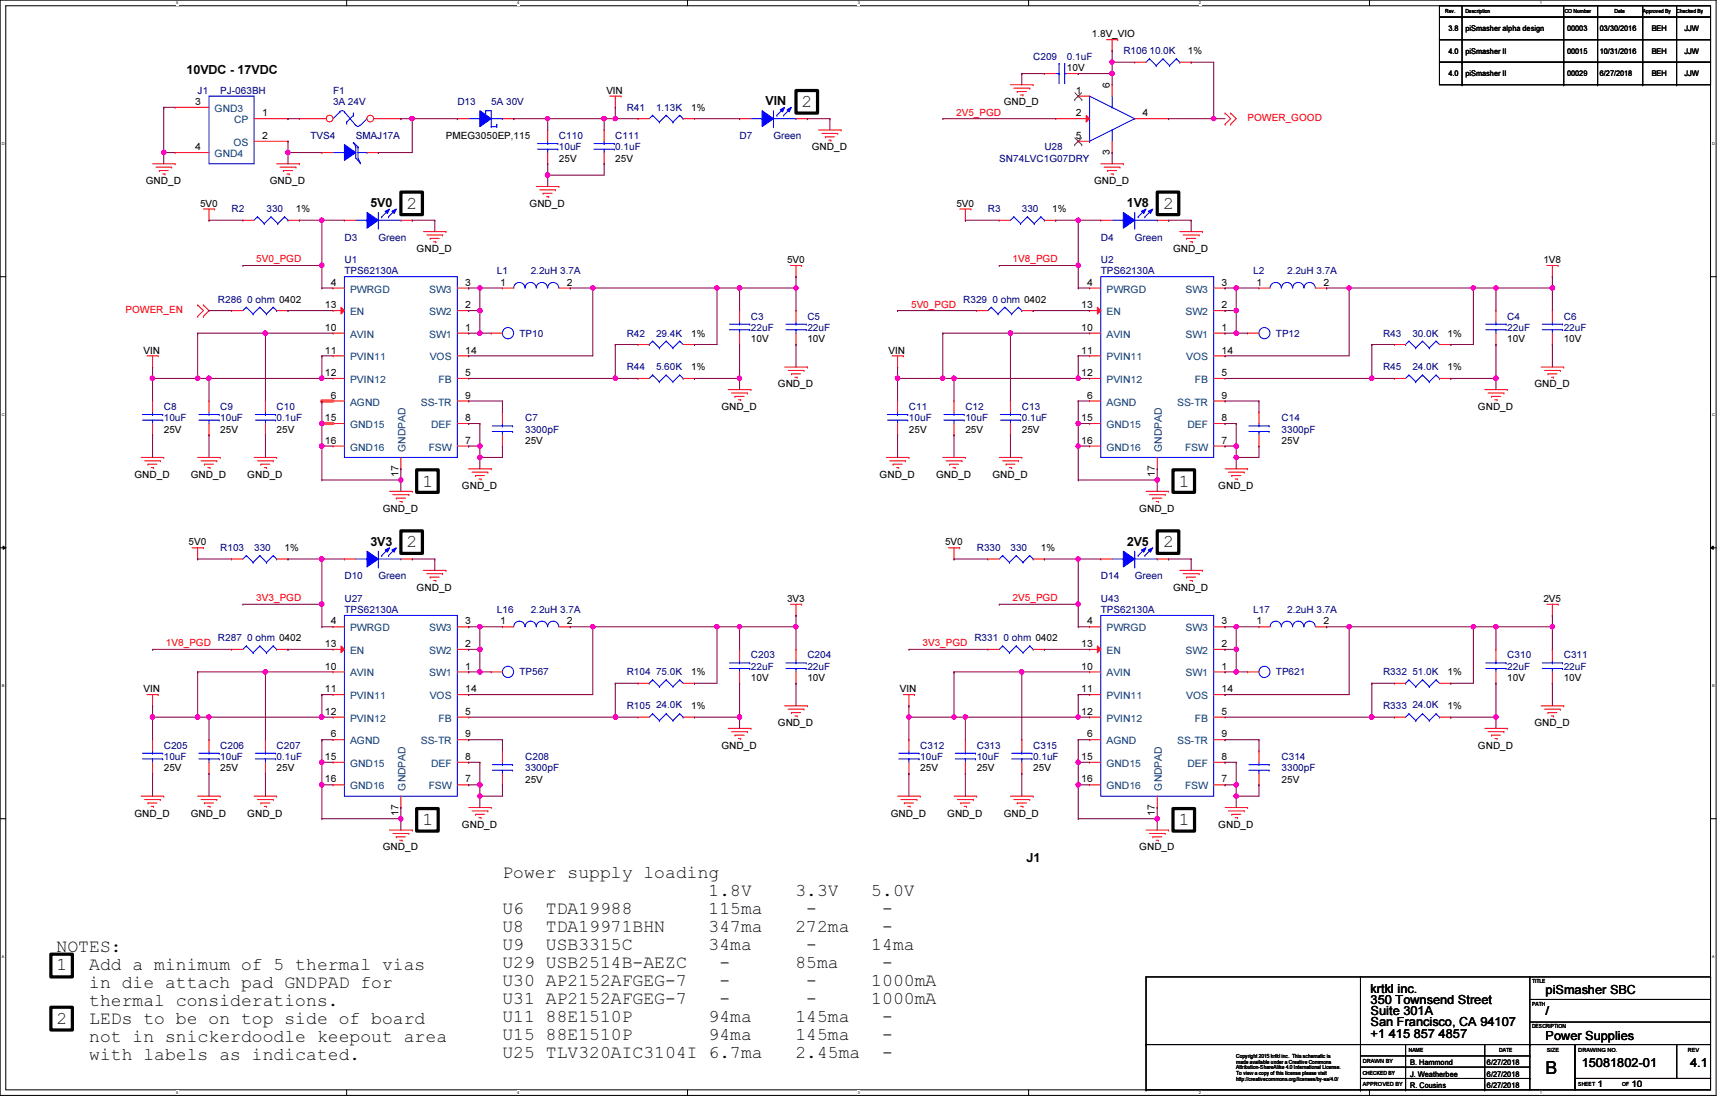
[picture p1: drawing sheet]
<svg xmlns="http://www.w3.org/2000/svg" width="432mm" height="279mm" viewBox="0 0 432 279" stroke-linecap="round" stroke-linejoin="round" font-family="sans-serif">
<defs><g id="words">
<g font-size="4.5">
<text x="200.2" y="26.8">2</text>
<text x="101.5" y="52.1">2</text>
<text x="290.4" y="52.1">2</text>
<text x="105.5" y="121.5">1</text>
<text x="294.4" y="121.5">1</text>
<text x="101.5" y="136.7">2</text>
<text x="290.4" y="136.7">2</text>
<text x="105.5" y="206.1">1</text>
<text x="294.4" y="206.1">1</text>
<text x="125.5" y="219.3">Power supply loading</text>
<text x="177" y="223.8">1.8V</text>
<text x="198.6" y="223.8">3.3V</text>
<text x="217.6" y="223.8">5.0V</text>
<text x="125.5" y="228.3">U6</text>
<text x="125.5" y="232.8">U8</text>
<text x="136.3" y="228.3">TDA19988</text>
<text x="136.3" y="232.8">TDA19971BHN</text>
<text x="177" y="228.3">115ma</text>
<text x="177" y="232.8">347ma</text>
<text x="198.6" y="232.8">272ma</text>
<text x="201.3" y="228.3">-</text>
<text x="220.3" y="228.3">-</text>
<text x="220.3" y="232.8">-</text>
<text x="14.1" y="237.7">NOTES:</text>
<text x="125.5" y="237.3">U9</text>
<text x="136.3" y="237.3">USB3315C</text>
<text x="177" y="237.3">34ma</text>
<text x="201.3" y="237.3">-</text>
<text x="217.6" y="237.3">14ma</text>
<text x="14.1" y="242.1">1</text>
<text x="22.3" y="242.1">Add a minimum of 5 thermal vias</text>
<text x="125.5" y="241.8">U29 USB2514B-AEZC</text>
<text x="179.7" y="241.8">-</text>
<text x="198.6" y="241.8">85ma</text>
<text x="220.3" y="241.8">-</text>
<text x="22.3" y="246.6">in die attach pad GNDPAD for</text>
<text x="22.3" y="251.1">thermal considerations.</text>
<text x="125.5" y="246.3">U30 AP2152AFGEG-7</text>
<text x="125.5" y="250.7">U31 AP2152AFGEG-7</text>
<text x="179.7" y="246.3">-</text>
<text x="179.7" y="250.7">-</text>
<text x="201.3" y="246.3">-</text>
<text x="201.3" y="250.7">-</text>
<text x="217.6" y="246.3">1000mA</text>
<text x="217.6" y="250.7">1000mA</text>
<text x="14.1" y="255.6">2</text>
<text x="22.3" y="255.6">LEDs to be on top side of board</text>
<text x="125.5" y="255.2">U11 88E1510P</text>
<text x="177" y="255.2">94ma</text>
<text x="198.6" y="255.2">145ma</text>
<text x="220.3" y="255.2">-</text>
<text x="22.3" y="260.1">not in snickerdoodle keepout area</text>
<text x="125.5" y="259.7">U15 88E1510P</text>
<text x="177" y="259.7">94ma</text>
<text x="198.6" y="259.7">145ma</text>
<text x="220.3" y="259.7">-</text>
<text x="22.3" y="264.6">with labels as indicated.</text>
<text x="125.5" y="264.2">U25 TLV320AIC3104I 6.7ma</text>
<text x="198.6" y="264.2">2.45ma</text>
<text x="220.3" y="264.2">-</text>
<text x="386" y="268.3">B</text>
</g>
<g font-size="3.1">
<text x="46.6" y="18.4">10VDC - 17VDC</text>
<text x="191.2" y="26.3">VIN</text>
<text x="92.5" y="51.7">5V0</text>
<text x="281.4" y="51.7">1V8</text>
<text x="92.5" y="136.3">3V3</text>
<text x="281.4" y="136.3">2V5</text>
<text x="256.3" y="215.2">J1</text>
<text x="342.3" y="247.8">krtkl inc.</text>
<text x="342.3" y="250.7">350 Townsend Street</text>
<text x="386" y="248.1">piSmasher SBC</text>
<text x="342.3" y="253.4">Suite 301A</text>
<text x="342.3" y="256.3">San Francisco, CA 94107</text>
<text x="386" y="253.4">/</text>
<text x="342.3" y="259.1">+1 415 857 4857</text>
<text x="386" y="259.7">Power Supplies</text>
<text x="395" y="266.4">15081802-01</text>
<text x="422.1" y="266.4">4.1</text>
</g>
<g font-size="2.5">
<text x="272.7" y="9.3">1.8V_VIO</text>
<text x="266.4" y="17.8">10V</text>
<text x="296.6" y="13.5">1%</text>
<text x="151.4" y="23.4">VIN</text>
<text x="268.7" y="23.4">1</text>
<text x="277.2" y="22" transform="rotate(-90 277.2 22)">6</text>
<text x="48.8" y="26.2">3</text>
<text x="65.4" y="29">1</text>
<text x="172.6" y="27.6">1%</text>
<text x="250.7" y="26.2">GND_D</text>
<text x="268.7" y="29">2</text>
<text x="285.4" y="29">4</text>
<text x="65.4" y="34.7">2</text>
<text x="111.4" y="34.7">PMEG3050EP,115</text>
<text x="268.7" y="34.7">5</text>
<text x="48.8" y="37.5">4</text>
<text x="139.6" y="40.3">25V</text>
<text x="153.7" y="40.3">25V</text>
<text x="202.7" y="37.5">GND_D</text>
<text x="277.2" y="38.7" transform="rotate(-90 277.2 38.7)">3</text>
<text x="36.4" y="46">GND_D</text>
<text x="67.4" y="46">GND_D</text>
<text x="273.2" y="46">GND_D</text>
<text x="50" y="51.6">5V0</text>
<text x="73.9" y="53">1%</text>
<text x="132.2" y="51.6">GND_D</text>
<text x="238.8" y="51.6">5V0</text>
<text x="262.8" y="53">1%</text>
<text x="104.1" y="62.9">GND_D</text>
<text x="196.6" y="65.7">5V0</text>
<text x="292.9" y="62.9">GND_D</text>
<text x="385.4" y="65.7">1V8</text>
<text x="82.6" y="71.3">4</text>
<text x="116.2" y="71.3">3</text>
<text x="124.9" y="71.3">1</text>
<text x="141.6" y="71.3">2</text>
<text x="271.5" y="71.3">4</text>
<text x="305.1" y="71.3">3</text>
<text x="313.8" y="71.3">1</text>
<text x="330.5" y="71.3">2</text>
<text x="81.2" y="77">13</text>
<text x="116.2" y="77">2</text>
<text x="270" y="77">13</text>
<text x="305.1" y="77">2</text>
<text x="81.2" y="82.6">10</text>
<text x="116.2" y="82.6">1</text>
<text x="270" y="82.6">10</text>
<text x="305.1" y="82.6">1</text>
<text x="35.9" y="88.3">VIN</text>
<text x="81.2" y="88.3">11</text>
<text x="116.2" y="88.3">14</text>
<text x="172.6" y="84">1%</text>
<text x="187.5" y="85.4">10V</text>
<text x="201.6" y="85.4">10V</text>
<text x="221.9" y="88.3">VIN</text>
<text x="270" y="88.3">11</text>
<text x="305.1" y="88.3">14</text>
<text x="361.5" y="84">1%</text>
<text x="376.4" y="85.4">10V</text>
<text x="390.5" y="85.4">10V</text>
<text x="81.2" y="93.9">12</text>
<text x="116.2" y="93.9">5</text>
<text x="172.6" y="92.5">1%</text>
<text x="270" y="93.9">12</text>
<text x="305.1" y="93.9">5</text>
<text x="361.5" y="92.5">1%</text>
<text x="82.6" y="99.5">6</text>
<text x="116.2" y="99.5">9</text>
<text x="194.3" y="96.7">GND_D</text>
<text x="271.5" y="99.5">6</text>
<text x="305.1" y="99.5">9</text>
<text x="383.2" y="96.7">GND_D</text>
<text x="40.9" y="108">25V</text>
<text x="55" y="108">25V</text>
<text x="69.1" y="108">25V</text>
<text x="81.2" y="105.2">15</text>
<text x="116.2" y="105.2">8</text>
<text x="180.2" y="102.4">GND_D</text>
<text x="227" y="108">25V</text>
<text x="241.1" y="108">25V</text>
<text x="255.2" y="108">25V</text>
<text x="270" y="105.2">15</text>
<text x="305.1" y="105.2">8</text>
<text x="369.1" y="102.4">GND_D</text>
<text x="81.2" y="110.8">16</text>
<text x="116.2" y="110.8">7</text>
<text x="131.1" y="110.8">25V</text>
<text x="270" y="110.8">16</text>
<text x="305.1" y="110.8">7</text>
<text x="320" y="110.8">25V</text>
<text x="33.6" y="119.3">GND_D</text>
<text x="47.7" y="119.3">GND_D</text>
<text x="61.8" y="119.3">GND_D</text>
<text x="99.5" y="119.1" transform="rotate(-90 99.5 119.1)">17</text>
<text x="219.7" y="119.3">GND_D</text>
<text x="233.8" y="119.3">GND_D</text>
<text x="247.9" y="119.3">GND_D</text>
<text x="288.4" y="119.1" transform="rotate(-90 288.4 119.1)">17</text>
<text x="115.4" y="122.1">GND_D</text>
<text x="304.2" y="122.1">GND_D</text>
<text x="95.6" y="127.7">GND_D</text>
<text x="284.5" y="127.7">GND_D</text>
<text x="47.1" y="136.2">5V0</text>
<text x="71.1" y="137.6">1%</text>
<text x="236" y="136.2">5V0</text>
<text x="260" y="137.6">1%</text>
<text x="104.1" y="147.5">GND_D</text>
<text x="292.9" y="147.5">GND_D</text>
<text x="82.6" y="155.9">4</text>
<text x="116.2" y="155.9">3</text>
<text x="124.9" y="155.9">1</text>
<text x="141.6" y="155.9">2</text>
<text x="196.6" y="150.3">3V3</text>
<text x="271.5" y="155.9">4</text>
<text x="305.1" y="155.9">3</text>
<text x="313.8" y="155.9">1</text>
<text x="330.5" y="155.9">2</text>
<text x="385.4" y="150.3">2V5</text>
<text x="81.2" y="161.5">13</text>
<text x="116.2" y="161.5">2</text>
<text x="270" y="161.5">13</text>
<text x="305.1" y="161.5">2</text>
<text x="81.2" y="167.2">10</text>
<text x="116.2" y="167.2">1</text>
<text x="270" y="167.2">10</text>
<text x="305.1" y="167.2">1</text>
<text x="35.9" y="172.8">VIN</text>
<text x="81.2" y="172.8">11</text>
<text x="116.2" y="172.8">14</text>
<text x="172.6" y="168.6">1%</text>
<text x="187.5" y="170">10V</text>
<text x="201.6" y="170">10V</text>
<text x="224.7" y="172.8">VIN</text>
<text x="270" y="172.8">11</text>
<text x="305.1" y="172.8">14</text>
<text x="361.5" y="168.6">1%</text>
<text x="376.4" y="170">10V</text>
<text x="390.5" y="170">10V</text>
<text x="81.2" y="178.5">12</text>
<text x="116.2" y="178.5">5</text>
<text x="172.6" y="177.1">1%</text>
<text x="270" y="178.5">12</text>
<text x="305.1" y="178.5">5</text>
<text x="361.5" y="177.1">1%</text>
<text x="82.6" y="184.1">6</text>
<text x="116.2" y="184.1">9</text>
<text x="194.3" y="181.3">GND_D</text>
<text x="271.5" y="184.1">6</text>
<text x="305.1" y="184.1">9</text>
<text x="383.2" y="181.3">GND_D</text>
<text x="81.2" y="189.7">15</text>
<text x="116.2" y="189.7">8</text>
<text x="180.2" y="186.9">GND_D</text>
<text x="270" y="189.7">15</text>
<text x="305.1" y="189.7">8</text>
<text x="369.1" y="186.9">GND_D</text>
<text x="40.9" y="192.6">25V</text>
<text x="55" y="192.6">25V</text>
<text x="69.1" y="192.6">25V</text>
<text x="81.2" y="195.4">16</text>
<text x="116.2" y="195.4">7</text>
<text x="131.1" y="195.4">25V</text>
<text x="229.8" y="192.6">25V</text>
<text x="243.9" y="192.6">25V</text>
<text x="258" y="192.6">25V</text>
<text x="270" y="195.4">16</text>
<text x="305.1" y="195.4">7</text>
<text x="320" y="195.4">25V</text>
<text x="33.6" y="203.9">GND_D</text>
<text x="47.7" y="203.9">GND_D</text>
<text x="61.8" y="203.9">GND_D</text>
<text x="99.5" y="203.7" transform="rotate(-90 99.5 203.7)">17</text>
<text x="222.5" y="203.9">GND_D</text>
<text x="236.6" y="203.9">GND_D</text>
<text x="250.7" y="203.9">GND_D</text>
<text x="288.4" y="203.7" transform="rotate(-90 288.4 203.7)">17</text>
<text x="115.4" y="206.7">GND_D</text>
<text x="304.2" y="206.7">GND_D</text>
<text x="95.6" y="212.3">GND_D</text>
<text x="284.5" y="212.3">GND_D</text>
</g>
<g font-size="2.5" fill="#000080">
<text x="258" y="14.9">C209</text>
<text x="266.4" y="14.9">0.1uF</text>
<text x="280.5" y="13.5">R106 10.0K</text>
<text x="49.4" y="23.4">J1</text>
<text x="55" y="23.4">PJ-063BH</text>
<text x="83.2" y="23.4">F1</text>
<text x="83.2" y="26.2">3A 24V</text>
<text x="114.2" y="26.2">D13</text>
<text x="122.7" y="26.2">5A 30V</text>
<text x="156.5" y="27.6">R41</text>
<text x="163.8" y="27.6">1.13K</text>
<text x="77.6" y="34.7">TVS4</text>
<text x="88.9" y="34.7">SMAJ17A</text>
<text x="139.6" y="34.7">C110</text>
<text x="153.7" y="34.7">C111</text>
<text x="184.7" y="34.7">D7</text>
<text x="193.2" y="34.7">Green</text>
<text x="139.6" y="37.5">10uF</text>
<text x="153.7" y="37.5">0.1uF</text>
<text x="249.6" y="40.3">SN74LVC1G07DRY</text>
<text x="260.8" y="37.5">U28</text>
<text x="57.8" y="53">R2</text>
<text x="66.5" y="53">330</text>
<text x="246.7" y="53">R3</text>
<text x="255.2" y="53">330</text>
<text x="86" y="60.1">D3</text>
<text x="86" y="65.7">U1</text>
<text x="94.5" y="60.1">Green</text>
<text x="274.9" y="60.1">D4</text>
<text x="274.9" y="65.7">U2</text>
<text x="283.4" y="60.1">Green</text>
<text x="86" y="68.5">TPS62130A</text>
<text x="124.1" y="68.5">L1</text>
<text x="132.5" y="68.5">2.2uH 3.7A</text>
<text x="274.9" y="68.5">TPS62130A</text>
<text x="313" y="68.5">L2</text>
<text x="321.4" y="68.5">2.2uH 3.7A</text>
<text x="54.4" y="75.6">R286 0 ohm 0402</text>
<text x="240.5" y="75.6">R329 0 ohm 0402</text>
<text x="187.5" y="79.8">C3</text>
<text x="187.5" y="82.6">22uF</text>
<text x="201.6" y="79.8">C5</text>
<text x="201.6" y="82.6">22uF</text>
<text x="376.4" y="79.8">C4</text>
<text x="376.4" y="82.6">22uF</text>
<text x="390.5" y="79.8">C6</text>
<text x="390.5" y="82.6">22uF</text>
<text x="129.7" y="84">TP10</text>
<text x="156.5" y="84">R42</text>
<text x="163.8" y="84">29.4K</text>
<text x="318.6" y="84">TP12</text>
<text x="345.4" y="84">R43</text>
<text x="352.7" y="84">30.0K</text>
<text x="156.5" y="92.5">R44</text>
<text x="163.8" y="92.5">5.60K</text>
<text x="345.4" y="92.5">R45</text>
<text x="352.7" y="92.5">24.0K</text>
<text x="40.9" y="102.4">C8</text>
<text x="40.9" y="105.2">10uF</text>
<text x="55" y="102.4">C9</text>
<text x="55" y="105.2">10uF</text>
<text x="69.1" y="102.4">C10</text>
<text x="69.1" y="105.2">0.1uF</text>
<text x="131.1" y="105.2">C7</text>
<text x="131.1" y="108">3300pF</text>
<text x="227" y="102.4">C11</text>
<text x="227" y="105.2">10uF</text>
<text x="241.1" y="102.4">C12</text>
<text x="241.1" y="105.2">10uF</text>
<text x="255.2" y="102.4">C13</text>
<text x="255.2" y="105.2">0.1uF</text>
<text x="320" y="105.2">C14</text>
<text x="320" y="108">3300pF</text>
<text x="55" y="137.6">R103</text>
<text x="63.5" y="137.6">330</text>
<text x="243.9" y="137.6">R330</text>
<text x="252.3" y="137.6">330</text>
<text x="86" y="144.7">D10</text>
<text x="94.5" y="144.7">Green</text>
<text x="274.9" y="144.7">D14</text>
<text x="283.4" y="144.7">Green</text>
<text x="86" y="150.3">U27</text>
<text x="86" y="153.1">TPS62130A</text>
<text x="124.1" y="153.1">L16</text>
<text x="132.5" y="153.1">2.2uH 3.7A</text>
<text x="274.9" y="150.3">U43</text>
<text x="274.9" y="153.1">TPS62130A</text>
<text x="313" y="153.1">L17</text>
<text x="321.4" y="153.1">2.2uH 3.7A</text>
<text x="54.4" y="160.1">R287 0 ohm 0402</text>
<text x="243.3" y="160.1">R331 0 ohm 0402</text>
<text x="187.5" y="164.4">C203</text>
<text x="187.5" y="167.2">22uF</text>
<text x="201.6" y="164.4">C204</text>
<text x="201.6" y="167.2">22uF</text>
<text x="376.4" y="164.4">C310</text>
<text x="376.4" y="167.2">22uF</text>
<text x="390.5" y="164.4">C311</text>
<text x="390.5" y="167.2">22uF</text>
<text x="129.7" y="168.6">TP567</text>
<text x="156.5" y="168.6">R104 75.0K</text>
<text x="318.6" y="168.6">TP621</text>
<text x="345.4" y="168.6">R332 51.0K</text>
<text x="156.5" y="177.1">R105</text>
<text x="163.8" y="176.8">24.0K</text>
<text x="345.4" y="177.1">R333</text>
<text x="352.7" y="176.8">24.0K</text>
<text x="40.9" y="186.9">C205</text>
<text x="40.9" y="189.8">10uF</text>
<text x="55" y="186.9">C206</text>
<text x="55" y="189.8">10uF</text>
<text x="69.1" y="186.9">C207</text>
<text x="69.1" y="189.8">0.1uF</text>
<text x="131.1" y="189.8">C208</text>
<text x="229.8" y="186.9">C312</text>
<text x="229.8" y="189.8">10uF</text>
<text x="243.9" y="186.9">C313</text>
<text x="243.9" y="189.8">10uF</text>
<text x="258" y="186.9">C315</text>
<text x="258" y="189.8">0.1uF</text>
<text x="320" y="189.8">C314</text>
<text x="131.1" y="192.6">3300pF</text>
<text x="320" y="192.6">3300pF</text>
</g>
<g font-size="2.5" fill="#004080">
<text x="53.6" y="27.9">GND3</text>
<text x="58.5" y="30.8">CP</text>
<text x="53.6" y="39.2">GND4</text>
<text x="58.3" y="36.4">OS</text>
<text x="87.4" y="73.1">PWRGD</text>
<text x="107.2" y="73.1">SW3</text>
<text x="276.3" y="73.1">PWRGD</text>
<text x="296.1" y="73.1">SW3</text>
<text x="87.4" y="78.7">EN</text>
<text x="107.2" y="78.7">SW2</text>
<text x="276.3" y="78.7">EN</text>
<text x="296.1" y="78.7">SW2</text>
<text x="87.4" y="84.3">AVIN</text>
<text x="107.2" y="84.3">SW1</text>
<text x="276.3" y="84.3">AVIN</text>
<text x="296.1" y="84.3">SW1</text>
<text x="87.4" y="95.6">PVIN12</text>
<text x="87.4" y="90">PVIN11</text>
<text x="107.3" y="90">VOS</text>
<text x="109.5" y="95.6">FB</text>
<text x="276.3" y="95.6">PVIN12</text>
<text x="276.3" y="90">PVIN11</text>
<text x="296.2" y="90">VOS</text>
<text x="298.4" y="95.6">FB</text>
<text x="87.4" y="101.3">AGND</text>
<text x="105.1" y="101.3">SS-TR</text>
<text x="276.3" y="101.3">AGND</text>
<text x="294" y="101.3">SS-TR</text>
<text x="87.4" y="106.9">GND15</text>
<text x="107.7" y="106.9">DEF</text>
<text x="276.3" y="106.9">GND15</text>
<text x="296.5" y="106.9">DEF</text>
<text x="87.4" y="112.5">GND16</text>
<text x="101.3" y="112.8" transform="rotate(-90 101.3 112.8)">GNDPAD</text>
<text x="107.1" y="112.5">FSW</text>
<text x="276.3" y="112.5">GND16</text>
<text x="290.2" y="112.8" transform="rotate(-90 290.2 112.8)">GNDPAD</text>
<text x="296" y="112.5">FSW</text>
<text x="87.4" y="157.6">PWRGD</text>
<text x="107.2" y="157.6">SW3</text>
<text x="276.3" y="157.6">PWRGD</text>
<text x="296.1" y="157.6">SW3</text>
<text x="87.4" y="163.3">EN</text>
<text x="107.2" y="163.3">SW2</text>
<text x="276.3" y="163.3">EN</text>
<text x="296.1" y="163.3">SW2</text>
<text x="87.4" y="168.9">AVIN</text>
<text x="107.2" y="168.9">SW1</text>
<text x="276.3" y="168.9">AVIN</text>
<text x="296.1" y="168.9">SW1</text>
<text x="87.4" y="174.6">PVIN11</text>
<text x="107.3" y="174.6">VOS</text>
<text x="276.3" y="174.6">PVIN11</text>
<text x="296.2" y="174.6">VOS</text>
<text x="87.4" y="180.2">PVIN12</text>
<text x="87.4" y="185.8">AGND</text>
<text x="105.1" y="185.8">SS-TR</text>
<text x="109.5" y="180.2">FB</text>
<text x="276.3" y="180.2">PVIN12</text>
<text x="276.3" y="185.8">AGND</text>
<text x="294" y="185.8">SS-TR</text>
<text x="298.4" y="180.2">FB</text>
<text x="87.4" y="191.5">GND15</text>
<text x="107.7" y="191.5">DEF</text>
<text x="276.3" y="191.5">GND15</text>
<text x="296.5" y="191.5">DEF</text>
<text x="87.4" y="197.1">GND16</text>
<text x="101.3" y="197.4" transform="rotate(-90 101.3 197.4)">GNDPAD</text>
<text x="107.1" y="197.1">FSW</text>
<text x="276.3" y="197.1">GND16</text>
<text x="290.2" y="197.4" transform="rotate(-90 290.2 197.4)">GNDPAD</text>
<text x="296" y="197.1">FSW</text>
</g>
<g font-size="2.5" fill="#f00">
<text x="238.8" y="28.9">2V5_PGD</text>
<text x="311.6" y="30.2">POWER_GOOD</text>
<text x="64" y="65.5">5V0_PGD</text>
<text x="252.9" y="65.5">1V8_PGD</text>
<text x="227.5" y="76.8">5V0_PGD</text>
<text x="31.3" y="78.1">POWER_EN</text>
<text x="64" y="150.1">3V3_PGD</text>
<text x="252.9" y="150.1">2V5_PGD</text>
<text x="41.4" y="161.4">1V8_PGD</text>
<text x="230.4" y="161.4">3V3_PGD</text>
</g>
<g font-size="2.2">
<text x="399" y="271.3">1</text>
<text x="407.4" y="271.3">10</text>
</g>
<g font-size="1.9">
<text x="361.7" y="7.7">3.8</text>
<text x="366" y="7.7">piSmasher alpha design</text>
<text x="391.4" y="7.7">00003</text>
<text x="399.5" y="7.7">03/30/2016</text>
<text x="412.5" y="7.7">BEH</text>
<text x="420.7" y="7.7">JJW</text>
<text x="361.7" y="13.4">4.0</text>
<text x="366" y="13.4">piSmasher II</text>
<text x="391.4" y="13.4">00015</text>
<text x="399.5" y="13.4">10/31/2016</text>
<text x="412.5" y="13.4">BEH</text>
<text x="420.7" y="13.4">JJW</text>
<text x="361.7" y="19">4.0</text>
<text x="366" y="19">piSmasher II</text>
<text x="391.4" y="19">00029</text>
<text x="399.5" y="19">6/27/2018</text>
<text x="412.5" y="19">BEH</text>
<text x="420.7" y="19">JJW</text>
<text x="352.2" y="268.8">J. Weatherbee</text>
<text x="352.2" y="266">B. Hammond</text>
<text x="371.3" y="268.8">6/27/2018</text>
<text x="371.3" y="266">6/27/2018</text>
<text x="352.2" y="271.6">R. Cousins</text>
<text x="371.3" y="271.6">6/27/2018</text>
</g>
<g font-size="1.4">
<text x="360.9" y="3.3">Rev.</text>
<text x="366" y="3.3">Description</text>
<text x="390.8" y="3.3">CO Number</text>
<text x="403.2" y="3.3">Date</text>
<text x="410.3" y="3.3">Approved By</text>
<text x="418.7" y="3.3">Checked By</text>
<text x="382.6" y="245.5">TITLE</text>
<text x="382.6" y="251.1">PATH</text>
<text x="382.6" y="256.8">DESCRIPTION</text>
<text x="351.9" y="262.7">NAME</text>
<text x="374.4" y="262.7">DATE</text>
<text x="386.3" y="262.7">SIZE</text>
<text x="394.2" y="262.7">DRAWING NO.</text>
<text x="421.5" y="262.7">REV</text>
<text x="308.7" y="264.1">Copyright 2015 krtkl inc. This schematic is</text>
<text x="308.7" y="265.6">made available under a Creative Commons</text>
<text x="308.7" y="267">Attribution-ShareAlike 4.0 International License.</text>
<text x="308.7" y="268.4">To view a copy of this license please visit</text>
<text x="308.7" y="269.9">http://creativecommons.org/licenses/by-sa/4.0/</text>
<text x="340.3" y="265.5">DRAWN BY</text>
<text x="340.3" y="268.4">CHECKED BY</text>
<text x="340.3" y="271.1">APPROVED BY</text>
<text x="394.2" y="271.1">SHEET</text>
<text x="405.1" y="271.1">OF</text>
</g>
<g font-size="1">
<text x="44" y="1.1">5</text>
<text x="129.1" y="1.1">4</text>
<text x="214.2" y="1.1">3</text>
<text x="299.4" y="1.1">2</text>
<text x="384.6" y="1.1">1</text>
<text x=".4" y="36.2">D</text>
<text x="427.6" y="36.2">D</text>
<text x=".4" y="103.8">C</text>
<text x="427.6" y="103.8">C</text>
<text x=".4" y="171.5">B</text>
<text x="427.6" y="171.5">B</text>
<text x=".4" y="239.1">A</text>
<text x="427.6" y="239.1">A</text>
<text x="44" y="273.2">5</text>
<text x="129.1" y="273.2">4</text>
<text x="214.2" y="273.2">3</text>
<text x="299.4" y="273.2">2</text>
<text x="384.6" y="273.2">1</text>
</g>
</g></defs>
<path d="M0 0h428.6v273.5h-428.6zM1.4 1.4h425.8v270.7h-425.8z" fill="none" stroke="#000" stroke-width=".25"/>
<g fill="#fff">
<path d="M44 .2h.5v1.2h-.5z"/>
<path d="M44 272.3h.5v1.1h-.5z"/>
</g>
<path d="M86.6 0v1.4M86.6 272.1v1.4" fill="none" stroke="#000" stroke-width=".25"/>
<g fill="#fff">
<path d="M129.1 .2h.6v1.2h-.6z"/>
<path d="M129.1 272.3h.6v1.1h-.6z"/>
</g>
<path d="M171.7 0v1.4M171.7 272.1v1.4" fill="none" stroke="#000" stroke-width=".25"/>
<g fill="#fff">
<path d="M214.2 .2h.6v1.2h-.6z"/>
<path d="M214.2 272.3h.6v1.1h-.6z"/>
</g>
<path d="M256.9 0v1.4M256.9 272.1v1.4" fill="none" stroke="#000" stroke-width=".25"/>
<g fill="#fff">
<path d="M299.4 .2h.6v1.2h-.6z"/>
<path d="M299.4 272.3h.6v1.1h-.6z"/>
</g>
<path d="M342 0v1.4M342 272.1v1.4" fill="none" stroke="#000" stroke-width=".25"/>
<g fill="#fff">
<path d="M384.6 .2h.5v1.2h-.5z"/>
<path d="M384.6 272.3h.5v1.1h-.5z"/>
<path d="M.4 35.3h.7v1.1h-.7z"/>
<path d="M427.6 35.3h.7v1.1h-.7z"/>
<path d="M.4 102.9h.7v1.2h-.7z"/>
<path d="M427.6 102.9h.7v1.2h-.7z"/>
</g>
<path d="M0 69.1h1.4M427.2 69.1h1.4" fill="none" stroke="#000" stroke-width=".25"/>
<g fill="#fff">
<path d="M.4 170.6h.7v1.1h-.7z"/>
<path d="M427.6 170.6h.6v1.1h-.6z"/>
</g>
<path d="M0 136.8h1.4M.8 136.4l.6 .4-.6 .4zM427.2 136.8l.7-.4v.8zM427.2 136.8h1.4" fill="none" stroke="#000" stroke-width=".25"/>
<path d="M.8 136.4l.6 .4-.6 .4zM427.2 136.8l.7-.4v.8z" fill="#000"/>
<g fill="#fff">
<path d="M.4 238.3h.7v1.1h-.7z"/>
<path d="M427.6 238.3h.6v1.1h-.6z"/>
</g>
<g fill="none" stroke="#000" stroke-width=".25">
<path d="M359.5 1.4h67.7v2.9h-67.7zM359.5 4.3h67.7v5.6h-67.7zM359.5 9.9h67.7v5.6h-67.7zM359.5 15.5h67.7v5.7h-67.7zM365.1 4.3h.1M365.1 9.9h.1M365.1 15.5h.1M365.1 1.4v19.8M390.5 4.3h.1M390.5 9.9h.1M390.5 15.5h.1M390.5 1.4v19.8"/>
<path d="M399 4.3h.1M399 9.9h.1M399 15.5h.1M399 1.4v19.8M410.3 4.3h.1M410.3 9.9h.1M410.3 15.5h.1M410.3 1.4v19.8M418.7 4.3h.1M418.7 9.9h.1M418.7 15.5h.1M418.7 1.4v19.8"/>
<path d="M365.1 21.2h.1M390.5 21.2h.1M399 21.2h.1M410.3 21.2h.1M418.7 21.2h.1M0 204.4h1.4M427.2 204.4h1.4M339.8 243.9h.1M339.8 243.9v28.2M382.1 243.9v16.9M382.1 249.6h45.1M382.1 255.2h45.1"/>
<path d="M427.2 243.9h.1M427.2 249.6h.1M427.2 255.2h.1M427.2 243.9h-141v28.2M427.2 243.9v16.9M286.2 272.1h.1M286.2 260.8h.1M286.2 272.1h95.9M286.2 260.8h95.9M339.8 272.1h.1M339.8 266.4h.1M339.8 263.7h42.3"/>
<path d="M339.8 266.4h42.3M339.8 269.3h42.3M351 272.1h.1M351 260.8v11.3M370.8 272.1h.1M370.8 260.8v11.3M382.1 260.8h11.2v11.3h-11.2zM382.1 260.8h.1M382.1 263.7h.1M382.1 269.3h.1M393.3 269.3h33.9v2.8h-33.9zM393.3 260.8h25.4v8.5h-25.4z"/>
<path d="M418.7 260.8h8.5v8.5h-8.5z"/>
</g>
<path d="M198.8 22.6h5.4v5.6h-5.4zM100.1 48h5.4v5.6h-5.4zM289 48h5.4v5.6h-5.4zM104.1 117.3h5.3v5.6h-5.3zM292.9 117.3h5.4v5.6h-5.4zM100.1 132.5h5.4v5.7h-5.4zM289 132.5h5.4v5.7h-5.4zM104.1 201.9h5.3v5.6h-5.3zM292.9 201.9h5.4v5.6h-5.4zM12.7 238.3h5.4v5.6h-5.4zM12.7 251.5h5.4v5.7h-5.4z" fill="none" stroke="#000" stroke-width=".8"/>
<g fill="none" stroke="#f00" stroke-width=".25">
<path d="M276.4 9.9h2.7M277.7 12.7h.1M277.7 9.9v2.8M279.1 9.9h.1M283.4 15.5h.1M283.4 15.5h2.8M294.6 15.5h2.9M297.5 15.5h.1M152.3 24h2.8M153.7 26.8h.1M153.7 24v2.8M155.1 24h.1"/>
<path d="M204.4 32.5h5.7M205.3 33.3h3.9M206.1 34.2h.1M206.1 34.2h2.3M207 35h.5M207.5 35h.1M209.2 33.3h.1M210.1 32.5h.1M252.3 21.2h5.7M253.2 22h4M254 22.9h.1M254 22.9h2.3"/>
<path d="M254.9 23.7h.6M255.5 23.7h.1M257.2 22h.1M258 21.2h.1M305.9 31h.1M305.9 28.2h.1M305.9 28.2l1.4 1.4-1.4 1.4M307.3 31h.1M307.3 28.2h.1M307.3 28.2l1.4 1.4-1.4 1.4M38.1 40.9h5.6M38.9 41.7h4"/>
<path d="M39.8 42.6h.1M39.8 42.6h2.2M40.6 43.4h.6M41.2 43.4h.1M42.9 41.7h.1M43.7 40.9h.1M50.8 52.2h2.8M52.2 55h.1M52.2 52.2v2.8M53.6 52.2h.1M60.7 55h.1M60.7 55h2.8"/>
<path d="M69.1 40.9h5.7M69.9 41.7h4M70.8 42.6h.1M70.8 42.6h2.3M71.6 43.4h.6M71.9 55h2.9M72.2 43.4h.1M73.9 41.7h.1M74.8 40.9h.1M74.8 55h.1M105.7 57.8h5.7M106.6 58.7h3.9"/>
<path d="M107.4 59.5h.1M107.4 59.5h2.3M110.5 58.7h.1M111.4 57.8h.1M133.9 46.6h5.7M134.8 47.4h3.9M135.6 48.3h.1M135.6 48.3h2.3M136.5 49.1h.5M137 49.1h.1M138.7 47.4h.1M139.6 46.6h.1"/>
<path d="M239.7 52.2h2.8M241.1 55h.1M241.1 52.2v2.8M242.5 52.2h.1M274.9 40.9h5.6M275.8 41.7h3.9M276.6 42.6h.1M276.6 42.6h2.2M277.5 43.4h.5M278 43.4h.1M279.7 41.7h.1M280.5 40.9h.1"/>
<path d="M294.6 57.8h5.7M295.5 58.7h4M296.3 59.5h.1M296.3 59.5h2.3M299.5 58.7h.1M300.3 57.8h.1M49.4 76.2h.1M49.4 79h.1M49.4 76.2l1.4 1.4-1.4 1.4M50.8 79h.1M50.8 76.2h.1M50.8 76.2l1.4 1.4-1.4 1.4"/>
<path d="M108.3 60.4h.5M108.8 60.4h.1M197.4 66.3h2.8M198.8 69.1h.1M198.8 66.3v2.8M200.2 66.3h.1M243.9 77.6h.1M243.9 77.6h2.8M255.2 77.6h2.8M258 77.6h.1M297.2 60.4h.6M297.8 60.4h.1"/>
<path d="M386.3 66.3h2.8M387.7 69.1h.1M387.7 66.3v2.8M389.1 66.3h.1M36.7 88.9h2.8M38.1 91.7h.1M38.1 88.9v2.8M39.5 88.9h.1M181.9 97.3h5.6M182.7 98.1h4M183.6 99h.1M183.6 99h2.2"/>
<path d="M184.4 99.8h.6M185 99.8h.1M186.7 98.1h.1M187.5 97.3h.1M196 91.7h5.6M196.8 92.5h4M197.7 93.3h.1M197.7 93.3h2.2M198.5 94.2h.6M199.1 94.2h.1M200.8 92.5h.1M201.6 91.7h.1"/>
<path d="M222.8 88.9h2.8M224.2 91.7h.1M224.2 88.9v2.8M225.6 88.9h.1M348.2 86h.1M348.2 86h2.8M359.5 86h2.8M362.3 86h.1M370.8 97.3h5.6M371.6 98.1h4M372.5 99h.1M372.5 99h2.2"/>
<path d="M373.3 99.8h.6M373.9 99.8h.1M375.6 98.1h.1M376.4 97.3h.1M384.9 91.7h5.6M385.7 92.5h4M386.6 93.3h.1M386.6 93.3h2.2M387.4 94.2h.6M388 94.2h.1M389.7 92.5h.1M390.5 91.7h.1"/>
<path d="M35.3 114.2h5.6M36.1 115.1h3.9M37 115.9h.1M37 115.9h2.2M37.8 116.8h.6M38.4 116.8h.1M40 115.1h.1M40.9 114.2h.1M49.4 114.2h5.6M50.2 115.1h3.9M51.1 115.9h.1M51.1 115.9h2.2"/>
<path d="M51.9 116.8h.6M52.5 116.8h.1M54.1 115.1h.1M55 114.2h.1M63.5 114.2h5.6M64.3 115.1h3.9M65.2 115.9h.1M65.2 115.9h2.2M66 116.8h.5M66.5 116.8h.1M68.2 115.1h.1M69.1 114.2h.1"/>
<path d="M117.1 117.1h5.6M117.9 117.9h3.9M118.7 118.7h.1M118.7 118.7h2.3M119.6 119.6h.5M120.1 119.6h.1M121.8 117.9h.1M122.7 117.1h.1M221.4 114.2h5.6M222.2 115.1h3.9M223.1 115.9h.1M223.1 115.9h2.2"/>
<path d="M223.9 116.8h.6M224.5 116.8h.1M226.1 115.1h.1M227 114.2h.1M235.5 114.2h5.6M236.3 115.1h3.9M237.2 115.9h.1M237.2 115.9h2.2M238 116.8h.5M238.5 116.8h.1M240.2 115.1h.1M241.1 114.2h.1"/>
<path d="M249.6 114.2h5.6M250.4 115.1h3.9M251.2 115.9h.1M251.2 115.9h2.3M252.1 116.8h.5M252.6 116.8h.1M254.3 115.1h.1M255.2 114.2h.1M305.9 117.1h5.7M306.8 117.9h3.9M307.6 118.7h.1M307.6 118.7h2.3"/>
<path d="M308.5 119.6h.5M309 119.6h.1M310.7 117.9h.1M311.6 117.1h.1M48 136.8h2.8M49.4 139.6h.1M49.4 136.8v2.8M50.8 136.8h.1M97.3 122.7h5.7M98.1 123.5h4M99 124.4h.1M99 124.4h2.3"/>
<path d="M99.8 125.2h.6M100.4 125.2h.1M102.1 123.5h.1M103 122.7h.1M236.9 136.8h2.8M238.3 139.6h.1M238.3 136.8v2.8M239.7 136.8h.1M286.2 122.7h5.6M287.1 123.5h3.9M287.9 124.4h.1M287.9 124.4h2.3"/>
<path d="M288.8 125.2h.5M289.3 125.2h.1M291 123.5h.1M291.8 122.7h.1M105.7 142.4h5.7M106.6 143.3h3.9M107.4 144.1h.1M107.4 144.1h2.3M108.3 144.9h.5M108.8 144.9h.1M110.5 143.3h.1M111.4 142.4h.1"/>
<path d="M197.4 150.9h2.8M198.8 153.7h.1M198.8 150.9v2.8M200.2 150.9h.1M294.6 142.4h5.7M295.5 143.3h4M296.3 144.1h.1M296.3 144.1h2.3M297.2 144.9h.6M297.8 144.9h.1M299.5 143.3h.1M300.3 142.4h.1"/>
<path d="M386.3 150.9h2.8M387.7 153.7h.1M387.7 150.9v2.8M389.1 150.9h.1M36.7 173.4h2.8M38.1 176.2h.1M38.1 173.4v2.8M39.5 173.4h.1M159.3 179.1h.1M159.3 179.1h2.8M170.6 179.1h2.8M173.4 179.1h.1"/>
<path d="M196 176.2h5.6M196.8 177.1h4M197.7 177.9h.1M197.7 177.9h2.2M198.5 178.8h.6M198.8 162.1h.1M198.8 170.6h.1M198.8 162.1v2.9M198.8 167.8v2.8M199.1 178.8h.1M200.8 177.1h.1M201.6 176.2h.1"/>
<path d="M225.6 173.4h2.8M227 176.2h.1M227 173.4v2.8M228.4 173.4h.1M311.6 167.8h.1M311.6 167.8h2.8M348.2 170.6h.1M348.2 170.6h2.8M359.5 170.6h2.8M362.3 170.6h.1M384.9 176.2h5.6M385.7 177.1h4"/>
<path d="M386.6 177.9h.1M386.6 177.9h2.2M387.4 178.8h.6M388 178.8h.1M389.7 177.1h.1M390.5 176.2h.1M35.3 198.8h5.6M36.1 199.6h3.9M40 199.6h.1M40.9 198.8h.1M49.4 198.8h5.6M50.2 199.6h3.9"/>
<path d="M54.1 199.6h.1M55 198.8h.1M63.5 198.8h5.6M64.3 199.6h3.9M68.2 199.6h.1M69.1 198.8h.1M181.9 181.9h5.6M182.7 182.7h4M183.6 183.6h.1M183.6 183.6h2.2M184.4 184.4h.6M185 184.4h.1"/>
<path d="M186.7 182.7h.1M187.5 181.9h.1M224.2 198.8h5.6M225 199.6h4M229 199.6h.1M229.8 198.8h.1M238.3 198.8h5.6M239.1 199.6h4M243.1 199.6h.1M243.9 198.8h.1M252.3 198.8h5.7M253.2 199.6h4"/>
<path d="M257.2 199.6h.1M258 198.8h.1M370.8 181.9h5.6M371.6 182.7h4M372.5 183.6h.1M372.5 183.6h2.2M373.3 184.4h.6M373.9 184.4h.1M375.6 182.7h.1M376.4 181.9h.1M37 200.5h.1M37 200.5h2.2"/>
<path d="M37.8 201.3h.6M38.4 201.3h.1M51.1 200.5h.1M51.1 200.5h2.2M51.9 201.3h.6M52.5 201.3h.1M65.2 200.5h.1M65.2 200.5h2.2M66 201.3h.5M66.5 201.3h.1M97.3 207.3h5.7M98.1 208.1h4"/>
<path d="M99 209h.1M99 209h2.3M99.8 209.8h.6M100.4 209.8h.1M102.1 208.1h.1M103 207.3h.1M117.1 201.6h5.6M117.9 202.5h3.9M118.7 203.3h.1M118.7 203.3h2.3M119.6 204.2h.5M120.1 204.2h.1"/>
<path d="M121.8 202.5h.1M122.7 201.6h.1M225.8 200.5h.1M225.8 200.5h2.3M226.7 201.3h.6M227.3 201.3h.1M239.9 200.5h.1M239.9 200.5h2.3M240.8 201.3h.6M241.4 201.3h.1M254 200.5h.1M254 200.5h2.3"/>
<path d="M254.9 201.3h.6M255.5 201.3h.1M286.2 207.3h5.6M287.1 208.1h3.9M287.9 209h.1M287.9 209h2.3M288.8 209.8h.5M289.3 209.8h.1M291 208.1h.1M291.8 207.3h.1M305.9 201.6h5.7M306.8 202.5h3.9"/>
<path d="M307.6 203.3h.1M307.6 203.3h2.3M308.5 204.2h.5M309 204.2h.1M310.7 202.5h.1M311.6 201.6h.1"/>
</g>
<g fill="none" stroke="#00f" stroke-width=".25">
<path d="M287.1 14.7h.1M287.1 14.7l-.9 .8M287.1 14.7l1.7 1.7M288.8 16.4h.1M290.4 14.7h.1M290.4 14.7l-1.6 1.7M290.4 14.7l1.7 1.7M292.1 16.4h.1M293.8 14.7h.1M293.8 14.7l-1.7 1.7M293.8 14.7l.8 .8M294.6 15.5h.1"/>
<path d="M187.5 29.6h2.8M190.3 29.6h.1M193.2 31.6h.1M193.2 27.6v4M193.2 29.6h5.6M198.8 29.6h.1M64.3 54.1h.1M64.3 54.1l-.8 .9M64.3 54.1l1.7 1.7M66 55.8h.1M67.7 54.1h.1M67.7 54.1l-1.7 1.7"/>
<path d="M67.7 54.1l1.7 1.7M69.4 55.8h.1M71.1 54.1h.1M71.1 54.1l-1.7 1.7M71.1 54.1l.8 .9M71.9 55h.1M247.6 76.7h.1M247.6 76.7l-.9 .9M247.6 76.7l1.7 1.7M249.3 78.4h.1M251 76.7h.1M251 76.7l-1.7 1.7"/>
<path d="M251 76.7l1.6 1.7M252.6 78.4h.1M254.3 76.7h.1M254.3 76.7l-1.7 1.7M254.3 76.7l.9 .9M255.2 77.6h.1M351 86h.1M351.9 85.2h.1M351.9 85.2l1.7 1.7M351.9 85.2l-.9 .8M353.6 86.9h.1M355.3 85.2h.1"/>
<path d="M355.3 85.2l1.7 1.7M355.3 85.2l-1.7 1.7M357 86.9h.1M358.6 85.2h.1M358.6 85.2l.9 .8M358.6 85.2l-1.6 1.7M163 178.2h.1M163 178.2l-.9 .9M163 178.2l1.7 1.7M164.7 179.9h.1M166.4 178.2h.1M166.4 178.2l-1.7 1.7"/>
<path d="M166.4 178.2l1.7 1.7M168.1 179.9h.1M169.8 178.2h.1M169.8 178.2l-1.7 1.7M169.8 178.2l.8 .9M170.6 179.1h.1M196.3 166.9h5M196.3 165.5h5M198.8 165.5h.1M198.8 166.9h.1M198.8 165v.5M198.8 166.9v.9"/>
<path d="M201.3 166.9h.1M201.3 165.5h.1M351 170.6h.1M351.9 169.8h.1M351.9 169.8l1.7 1.6M351.9 169.8l-.9 .8M353.6 171.4h.1M355.3 169.8h.1M355.3 169.8l1.7 1.6M355.3 169.8l-1.7 1.6M357 171.4h.1M358.6 169.8h.1"/>
<path d="M358.6 169.8l.9 .8M358.6 169.8l-1.6 1.6"/>
<circle cx="315.8" cy="167.8" r="1.39"/>
</g>
<path d="M190.3 27.6l2.9 2-2.9 2z" fill-rule="evenodd" fill="#00f"/>
<path d="M190.3 27.6l2.9 2-2.9 2z" fill="none" stroke="#00f" stroke-width=".25"/>
<path d="M196.6 27.4l1.1-.6-.6 1.1z" fill-rule="evenodd" fill="#00f"/>
<path d="M196.6 27.4l1.1-.6-.6 1.1z" fill="none" stroke="#00f" stroke-width=".25"/>
<path d="M194.9 27.4l1.1-.6-.6 1.1z" fill-rule="evenodd" fill="#00f"/>
<g fill="none" stroke="#00f" stroke-width=".25">
<path d="M194 28.8h.1M194.9 27.4l1.1-.6-.6 1.1zM195.7 28.8h.1M195.7 27.1l-1.7 1.7M197.4 27.1l-1.7 1.7M277.7 55h2.8M280.5 55h.1M283.4 57h.1M283.4 53v4M283.4 55h5.6M289 55h.1M371.1 82.3h5"/>
<path d="M371.1 80.9h5M373.6 80.9h.1M373.6 82.3h.1M373.6 80.4v.5M373.6 82.3v.9M376.1 82.3h.1M376.1 80.9h.1M162.1 170.6h.1M163 169.8h.1M163 169.8l1.7 1.6M163 169.8l-.9 .8M164.7 171.4h.1"/>
<path d="M166.4 169.8h.1M166.4 169.8l1.7 1.6M166.4 169.8l-1.7 1.6M168.1 171.4h.1M169.8 169.8h.1M169.8 169.8l.8 .8M169.8 169.8l-1.7 1.6M250.4 161.3h.1M250.4 161.3l-.8 .8M250.4 161.3l1.7 1.7M252.1 163h.1M253.8 161.3h.1"/>
<path d="M253.8 161.3l-1.7 1.7M253.8 161.3l1.7 1.7M255.5 163h.1M257.2 161.3h.1M257.2 161.3l-1.7 1.7M257.2 161.3l.8 .8M258 162.1h.1M351.9 178.2h.1M351.9 178.2l-.9 .9M351.9 178.2l1.7 1.7M353.6 179.9h.1M355.3 178.2h.1"/>
<path d="M355.3 178.2l-1.7 1.7M355.3 178.2l1.7 1.7M357 179.9h.1M358.6 178.2h.1M358.6 178.2l-1.6 1.7M358.6 178.2l.9 .9M359.5 179.1h.1M238.5 189.5h5.1M238.5 188.1h5.1M241.1 188.1h.1M241.1 189.5h.1M241.1 187.5v.6"/>
<path d="M241.1 189.5v.8M243.6 189.5h.1M243.6 188.1h.1"/>
</g>
<g fill="none" stroke="#f00" stroke-width=".25">
<path d="M184.7 29.6h.1M184.7 29.6h2.8M198.8 29.6h2.8M201.6 29.6h.1M373.6 77.6h.1M373.6 77.6v2.8M373.6 86h.1M373.6 83.2v2.8M159.3 170.6h.1M159.3 170.6h2.8M170.6 170.6h2.8M173.4 170.6h.1"/>
<path d="M246.7 162.1h.1M246.7 162.1h2.9M258 162.1h2.8M260.8 162.1h.1M348.2 179.1h.1M348.2 179.1h2.8M359.5 179.1h2.8M362.3 179.1h.1M241.1 184.7h.1M241.1 193.2h.1M241.1 184.7v2.8M241.1 190.3v2.9"/>
</g>
<path d="M280.5 53l2.9 2-2.9 2z" fill-rule="evenodd" fill="#00f"/>
<path d="M280.5 53l2.9 2-2.9 2z" fill="none" stroke="#00f" stroke-width=".25"/>
<path d="M286.8 52.7l1.1-.5-.6 1.1z" fill-rule="evenodd" fill="#00f"/>
<path d="M286.8 52.7l1.1-.5-.6 1.1z" fill="none" stroke="#00f" stroke-width=".25"/>
<path d="M285.1 52.7l1.1-.5-.6 1.1z" fill-rule="evenodd" fill="#00f"/>
<g fill="none" stroke="#00f" stroke-width=".25">
<path d="M284.2 54.1h.1M285.1 52.7l1.1-.5-.6 1.1zM285.9 54.1h.1M285.9 52.5l-1.7 1.6M287.6 52.5l-1.7 1.6M274.9 69.1h28.2v45.1h-28.2zM163 93.6h.1M163 93.6l-.9 .9M163 93.6l1.7 1.7M164.7 95.3h.1M166.4 93.6h.1M166.4 93.6l-1.7 1.7"/>
<path d="M166.4 93.6l1.7 1.7M168.1 95.3h.1M169.8 93.6h.1M169.8 93.6l-1.7 1.7M169.8 93.6l.8 .9M170.6 94.5h.1M385.1 82.3h5.1M385.1 80.9h5.1M387.7 80.9h.1M387.7 82.3h.1M387.7 80.4v.5M387.7 82.3v.9"/>
<path d="M390.2 82.3h.1M390.2 80.9h.1M61.5 138.7h.1M61.5 138.7l-.8 .9M61.5 138.7l1.7 1.7M64.9 138.7h.1M64.9 138.7l-1.7 1.7M64.9 138.7l1.6 1.7M68.2 138.7h.1M68.2 138.7l-1.7 1.7M68.2 138.7l.9 .9M69.1 139.6h.1"/>
<path d="M63.2 140.4h.1M66.5 140.4h.1M224.5 189.5h5M224.5 188.1h5M227 188.1h.1M227 189.5h.1M227 187.5v.6M227 189.5v.8M229.5 189.5h.1M229.5 188.1h.1"/>
</g>
<g fill="none" stroke="#f00" stroke-width=".25">
<path d="M274.9 55h.1M274.9 55h2.8M289 55h2.8M291.8 55h.1M387.7 77.6h.1M387.7 77.6v2.8M159.3 94.5h.1M159.3 94.5h2.8M170.6 94.5h2.8M173.4 94.5h.1M272.1 94.5h.1M272.1 83.2h.1"/>
<path d="M272.1 88.9h.1M272.1 94.5h2.8M272.1 83.2h2.8M272.1 88.9h2.8M303.1 94.5h2.8M305.9 94.5h.1M387.7 86h.1M387.7 83.2v2.8M272.1 105.7h.1M272.1 100.1h.1M272.1 100.1h2.8M272.1 105.7h2.8"/>
<path d="M303.1 111.4h2.8M303.1 100.1h2.8M305.9 111.4h.1M305.9 100.1h.1M57.8 139.6h.1M57.8 139.6h2.9M69.1 139.6h2.8M71.9 139.6h.1M227 184.7h.1M227 193.2h.1M227 184.7v2.8M227 190.3v2.9"/>
</g>
<path d="M274.1 76.7l.8 .9-.8 .8z" fill="#f00"/>
<g fill="none" stroke="#f00" stroke-width=".25">
<path d="M272.1 77.6h.1M272.1 71.9h.1M272.1 77.6h2.8M272.1 71.9h2.8M274.1 76.7l.8 .9-.8 .8zM303.1 77.6h2.8M303.1 71.9h2.8M305.9 77.6h.1M305.9 71.9h.1M303.1 83.2h2.8M303.1 88.9h2.8M305.9 83.2h.1"/>
<path d="M305.9 88.9h.1M272.1 111.4h.1M272.1 111.4h2.8M289 117.1h.1M289 114.2v2.9M303.1 105.7h2.8M305.9 105.7h.1"/>
</g>
<path d="M277.7 139.6h2.8M280.5 139.6h.1M283.4 137.6v4M283.4 139.6h5.6M289 139.6h.1M283.4 141.6h.1" fill="none" stroke="#00f" stroke-width=".25"/>
<path d="M280.5 137.6l2.9 2-2.9 2z" fill-rule="evenodd" fill="#00f"/>
<path d="M280.5 137.6l2.9 2-2.9 2z" fill="none" stroke="#00f" stroke-width=".25"/>
<path d="M286.8 137.3l1.1-.5-.6 1.1z" fill-rule="evenodd" fill="#00f"/>
<path d="M286.8 137.3l1.1-.5-.6 1.1z" fill="none" stroke="#00f" stroke-width=".25"/>
<path d="M285.1 137.3l1.1-.5-.6 1.1z" fill-rule="evenodd" fill="#00f"/>
<g fill="none" stroke="#00f" stroke-width=".25">
<path d="M84.8 27.9l.6-.3 .6 .3M84.9 27.9h.1M84.9 27.9l-1.7 1.7M86 27.9h.1M86 27.9l2.9 3.4M86.6 30.5h.1M86.6 30.5v.5M88.3 28.8h.1M88.3 28.2h.1M88.3 28.8l-1.7 1.7M88.3 28.2v.6M89.8 31.2l-.4 .4-.5-.3"/>
<path d="M91.7 29.6h.1M91.7 29.6l-1.7 1.7M134.2 37.3h5.1M134.2 35.9h5.1M136.8 35.9h.1M136.8 37.3h.1M136.8 35.3v.6M136.8 37.3v.8M139.3 37.3h.1M139.3 35.9h.1M284.2 138.7h.1M285.1 137.3l1.1-.5-.6 1.1z"/>
<path d="M285.9 138.7h.1M285.9 137l-1.7 1.7M287.6 137l-1.7 1.7M128.3 156.5a1.4 1.4 0 0 1 1.4-1.4 1.4 1.4 0 0 1 1.4 1.4M131.1 156.5a1.38 1.38 0 0 1 1.4-1.4 1.38 1.38 0 0 1 1.4 1.4 1.42 1.42 0 0 1 1.4-1.4 1.42 1.42 0 0 1 1.4 1.4M136.8 156.5a1.38 1.38 0 0 1 1.4-1.4 1.38 1.38 0 0 1 1.3 1.4"/>
</g>
<path d="M136.8 32.5h.1M136.8 32.5v2.8M136.8 38.1v2.8M136.8 40.9h.1M274.9 139.6h.1M274.9 139.6h2.8M289 139.6h2.8M291.8 139.6h.1M125.5 156.5h.1M125.5 156.5h2.8M139.6 156.5h2.8M142.4 156.5h.1" fill="none" stroke="#f00" stroke-width=".25"/>
<circle cx="82.3" cy="29.6" r=".83" fill="#fff"/>
<g fill="none" stroke="#f00" stroke-width=".25">
<path d="M74.8 29.6h.1M74.8 29.6h6.7"/>
<circle cx="82.3" cy="29.6" r=".83"/>
</g>
<circle cx="92.5" cy="29.6" r=".83" fill="#fff"/>
<g fill="none" stroke="#f00" stroke-width=".25">
<path d="M93.3 29.6h6.8M100.1 29.6h.1M125.5 103h.1M125.5 111.4h.1M125.5 103v2.7M125.5 108.6v2.8M272.1 179.1h.1M272.1 167.8h.1M272.1 173.4h.1M272.1 179.1h2.8M272.1 167.8h2.8M272.1 173.4h2.8"/>
<path d="M303.1 179.1h2.8M305.9 179.1h.1M272.1 190.3h.1M272.1 184.7h.1M272.1 184.7h2.8M272.1 190.3h2.8M303.1 196h2.8M303.1 184.7h2.8M305.9 196h.1M305.9 184.7h.1"/>
<circle cx="92.5" cy="29.6" r=".83"/>
</g>
<path d="M122.9 107.7h5.1M122.9 106.3h5.1M125.5 106.3h.1M125.5 107.7h.1M125.5 105.7v.6M125.5 107.7v.9M128 107.7h.1M128 106.3h.1M274.9 153.7h28.2v45.1h-28.2z" fill="none" stroke="#00f" stroke-width=".25"/>
<path d="M274.1 161.3l.8 .8-.8 .9z" fill="#f00"/>
<g fill="none" stroke="#f00" stroke-width=".25">
<path d="M249.6 55h.1M249.6 55h2.7M260.8 55h2.9M263.7 55h.1M57.8 77.6h.1M57.8 77.6h2.9M69.1 77.6h2.8M71.9 77.6h.1M314.4 71.9h.1M314.4 71.9h2.8M328.5 71.9h2.8M331.3 71.9h.1"/>
<path d="M224.2 100.1h.1M224.2 108.6h.1M224.2 100.1v2.9M224.2 105.7v2.9M272.1 156.5h.1M272.1 156.5h2.8M303.1 156.5h2.8M305.9 156.5h.1M57.8 162.1h.1M57.8 162.1h2.9M69.1 162.1h2.8M71.9 162.1h.1"/>
<path d="M272.1 162.1h.1M272.1 162.1h2.8M274.1 161.3l.8 .8-.8 .9zM303.1 162.1h2.8M303.1 167.8h2.8M303.1 173.4h2.8M305.9 167.8h.1M305.9 162.1h.1M305.9 173.4h.1M66.3 184.7h.1M66.3 193.2h.1M66.3 184.7v2.8"/>
<path d="M66.3 190.3v2.9M125.5 187.5h.1M125.5 196h.1M125.5 187.5v2.8M125.5 193.2v2.8M272.1 196h.1M272.1 196h2.8M289 198.8v2.8M303.1 190.3h2.8M305.9 190.3h.1M289 201.6h.1"/>
</g>
<g fill="none" stroke="#00f" stroke-width=".25">
<path d="M88.9 55h2.8M91.7 55h.1M94.5 57h.1M94.5 53v4M94.5 55h5.6M100.1 55h.1M253.2 54.1h.1M253.2 54.1l-.9 .9M253.2 54.1l1.7 1.7M254.9 55.8h.1M256.6 54.1h.1M256.6 54.1l-1.7 1.7"/>
<path d="M256.6 54.1l1.7 1.7M258.3 55.8h.1M260 54.1h.1M260 54.1l-1.7 1.7M260 54.1l.8 .9M260.8 55h.1M61.5 76.7h.1M61.5 76.7l-.8 .9M61.5 76.7l1.7 1.7M63.2 78.4h.1M64.9 76.7h.1M64.9 76.7l-1.7 1.7"/>
<path d="M64.9 76.7l1.6 1.7M66.5 78.4h.1M68.2 76.7h.1M68.2 76.7l-1.7 1.7M68.2 76.7l.9 .9M69.1 77.6h.1M317.2 71.9a1.4 1.4 0 0 1 1.4-1.4 1.4 1.4 0 0 1 1.4 1.4M320 71.9a1.38 1.38 0 0 1 1.4-1.4 1.38 1.38 0 0 1 1.4 1.4M322.8 71.9a1.4 1.4 0 0 1 1.4-1.4 1.4 1.4 0 0 1 1.4 1.4M325.7 71.9a1.4 1.4 0 0 1 1.4-1.4 1.4 1.4 0 0 1 1.4 1.4M221.6 104.9h5.1M221.6 103.5h5.1"/>
<path d="M224.2 103.5h.1M224.2 104.9h.1M224.2 103v.5M224.2 104.9v.8M226.7 104.9h.1M226.7 103.5h.1M61.5 161.3h.1M61.5 161.3l-.8 .8M61.5 161.3l1.7 1.7M63.2 163h.1M64.9 161.3h.1M64.9 161.3l-1.7 1.7"/>
<path d="M64.9 161.3l1.6 1.7M66.5 163h.1M68.2 161.3h.1M68.2 161.3l-1.7 1.7M68.2 161.3l.9 .8M69.1 162.1h.1M63.8 189.5h5M63.8 188.1h5M66.3 188.1h.1M66.3 189.5h.1M66.3 187.5v.6M66.3 189.5v.8"/>
<path d="M68.8 189.5h.1M68.8 188.1h.1M122.9 192.3h5.1M122.9 190.9h5.1M125.5 190.9h.1M125.5 192.3h.1M125.5 190.3v.6M125.5 192.3v.9M128 192.3h.1M128 190.9h.1"/>
</g>
<path d="M91.7 53l2.8 2-2.8 2z" fill-rule="evenodd" fill="#00f"/>
<path d="M91.7 53l2.8 2-2.8 2z" fill="none" stroke="#00f" stroke-width=".25"/>
<path d="M97.9 52.7l1.1-.5-.6 1.1z" fill-rule="evenodd" fill="#00f"/>
<path d="M97.9 52.7l1.1-.5-.6 1.1z" fill="none" stroke="#00f" stroke-width=".25"/>
<path d="M96.2 52.7l1.1-.5-.6 1.1z" fill-rule="evenodd" fill="#00f"/>
<g fill="none" stroke="#00f" stroke-width=".25">
<path d="M272.1 35.3h.1M277.7 32.5h.1M277.7 26.8h.1M277.7 24v2.8M277.7 32.5v2.8M283.4 29.6h.1M283.4 29.6l-11.3-5.6v11.3M283.4 29.6l-11.3 5.7M95.3 54.1h.1M96.2 52.7l1.1-.5-.6 1.1zM97 54.1h.1M97 52.5l-1.7 1.6"/>
<path d="M98.7 52.5l-1.7 1.6"/>
</g>
<path d="M269.3 24h.1M269.3 24h2.8M86 55h.1M86 55h2.9M100.1 55h2.9M103 55h.1" fill="none" stroke="#f00" stroke-width=".25"/>
<path d="M268.4 24.9h.1M268.4 23.2l1.8 1.7M270.1 23.2l-1.7 1.7M270.2 24.9h.1" fill="none" stroke="#804000" stroke-width=".25"/>
<path d="M271.3 28.8l.8 .8-.8 .9z" fill="#f00"/>
<g fill="none" stroke="#f00" stroke-width=".25">
<path d="M43.7 26.8h.1M43.7 38.1h.1M43.7 26.8h8.5M43.7 38.1h8.5M63.5 29.6h8.4M63.5 35.3h8.4M71.9 35.3h.1M71.9 29.6h.1M263.7 29.6h.1M263.7 29.6h8.4M269.3 35.3h.1M269.3 35.3h2.8"/>
<path d="M271.3 28.8l.8 .8-.8 .9zM277.7 38.1h.1M277.7 21.2h.1M277.7 21.2v2.8M277.7 35.3v2.8M283.4 29.6h8.4M291.8 29.6h.1M184.7 77.6h.1M184.7 77.6v2.8M184.7 86h.1M184.7 83.2v2.8"/>
</g>
<path d="M268.4 36.2h.1M268.4 34.4l1.8 1.8M270.1 34.4l-1.7 1.8M270.2 36.2h.1" fill="none" stroke="#804000" stroke-width=".25"/>
<g fill="none" stroke="#00f" stroke-width=".25">
<path d="M52.2 24h11.3v16.9h-11.3zM83.2 38.1h2.8M86 38.1h.1M89.4 38.1h2.3M91.7 38.1h.1M182.2 82.3h5M182.2 80.9h5M184.7 80.9h.1M184.7 82.3h.1M184.7 80.4v.5M184.7 82.3v.9M187.2 82.3h.1"/>
<path d="M187.2 80.9h.1"/>
</g>
<path d="M86 36.1l2.9 2-2.9 1.9z" fill-rule="evenodd" fill="#00f"/>
<g fill="none" stroke="#00f" stroke-width=".25">
<path d="M263.7 18.4h.8M264.5 15.8h.1M264.5 18.4h.1M264.5 15.8v5.1M265.9 18.4h.1M265.9 15.8h.1M265.9 18.4h.5M265.9 15.8v5.1M86 36.1l2.9 2-2.9 1.9zM88.3 35.6h.1M88.3 35.6l1.1 1.1M88.3 35.6l.6 1.1"/>
<path d="M88.9 36.7h.1M88.9 36.7v2.8l1.1 1.1M89.4 36.7h.1M89.4 36.7v2.8l.6 1.1M148.3 37.3h5.1M148.3 35.9h5.1M150.9 35.9h.1M150.9 37.3h.1M150.9 35.3v.6M150.9 37.3v.8M153.4 37.3h.1M153.4 35.9h.1"/>
<path d="M90 40.6h.1M86 69.1h28.2v45.1h-28.2zM162.1 86h.1M163 85.2h.1M163 85.2l1.7 1.7M163 85.2l-.9 .8M164.7 86.9h.1M166.4 85.2h.1M166.4 85.2l1.7 1.7M166.4 85.2l-1.7 1.7M168.1 86.9h.1M169.8 85.2h.1"/>
<path d="M169.8 85.2l.8 .8M169.8 85.2l-1.7 1.7M196.3 82.3h5M196.3 80.9h5M198.8 80.9h.1M198.8 82.3h.1M198.8 80.4v.5M198.8 82.3v.9M201.3 82.3h.1M201.3 80.9h.1M35.6 104.9h5M35.6 103.5h5"/>
<path d="M38.1 103.5h.1M38.1 104.9h.1M38.1 103v.5M38.1 104.9v.8M40.6 104.9h.1M40.6 103.5h.1M63.8 104.9h5M63.8 103.5h5M66.3 103.5h.1M66.3 104.9h.1M66.3 103v.5M66.3 104.9v.8"/>
<path d="M68.8 104.9h.1M68.8 103.5h.1M235.7 104.9h5.1M235.7 103.5h5.1M238.3 103.5h.1M238.3 104.9h.1M238.3 103v.5M238.3 104.9v.8M240.8 104.9h.1M240.8 103.5h.1M249.8 104.9h5.1M249.8 103.5h5.1"/>
<path d="M252.3 103.5h.1M252.3 104.9h.1M252.3 103v.5M252.3 104.9v.8M254.9 104.9h.1M254.9 103.5h.1M311.9 107.7h5M311.9 106.3h5M314.4 106.3h.1M314.4 107.7h.1M314.4 105.7v.6M314.4 107.7v.9"/>
<path d="M316.9 107.7h.1M316.9 106.3h.1M250.4 138.7h.1M250.4 138.7l-.8 .9M250.4 138.7l1.7 1.7M253.8 138.7h.1M253.8 138.7l-1.7 1.7M253.8 138.7l1.7 1.7M257.2 138.7h.1M257.2 138.7l-1.7 1.7M257.2 138.7l.8 .9M258 139.6h.1"/>
<path d="M252.1 140.4h.1M255.5 140.4h.1M371.1 166.9h5M371.1 165.5h5M373.6 165.5h.1M373.6 166.9h.1M373.6 165v.5M373.6 166.9v.9M376.1 166.9h.1M376.1 165.5h.1M385.1 166.9h5.1M385.1 165.5h5.1"/>
<path d="M387.7 165.5h.1M387.7 166.9h.1M387.7 165v.5M387.7 166.9v.9M390.2 166.9h.1M390.2 165.5h.1M252.6 189.5h5.1M252.6 188.1h5.1M255.2 188.1h.1M255.2 189.5h.1M255.2 187.5v.6M255.2 189.5v.8"/>
<path d="M257.7 189.5h.1M257.7 188.1h.1M311.9 192.3h5M311.9 190.9h5M314.4 190.9h.1M314.4 192.3h.1M314.4 190.3v.6M314.4 192.3v.9M316.9 192.3h.1M316.9 190.9h.1"/>
<circle cx="126.9" cy="167.8" r="1.4"/>
</g>
<g fill="none" stroke="#f00" stroke-width=".25">
<path d="M260.8 18.4h.1M260.8 18.4h2.9M266.4 18.4h2.9M269.3 18.4h.1M80.4 38.1h.1M80.4 38.1h2.8M91.7 38.1h2.8M94.5 38.1h.1M150.9 32.5h.1M150.9 32.5v2.8M150.9 38.1v2.8M150.9 40.9h.1"/>
<path d="M198.8 77.6h.1M198.8 77.6v2.8M83.2 94.5h.1M83.2 83.2h.1M83.2 88.9h.1M83.2 94.5h2.8M83.2 83.2h2.8M83.2 88.9h2.8M114.2 94.5h2.9M117.1 94.5h.1M159.3 86h.1M159.3 86h2.8"/>
<path d="M170.6 86h2.8M173.4 86h.1M198.8 86h.1M198.8 83.2v2.8M38.1 100.1h.1M38.1 108.6h.1M38.1 100.1v2.9M38.1 105.7v2.9M66.3 100.1h.1M66.3 108.6h.1M66.3 100.1v2.9M66.3 105.7v2.9"/>
<path d="M83.2 105.7h.1M83.2 100.1h.1M83.2 100.1h2.8M83.2 105.7h2.8M114.2 111.4h2.9M114.2 100.1h2.9M117.1 111.4h.1M117.1 100.1h.1M238.3 100.1h.1M238.3 108.6h.1M238.3 100.1v2.9M238.3 105.7v2.9"/>
<path d="M252.3 100.1h.1M252.3 108.6h.1M252.3 100.1v2.9M252.3 105.7v2.9M314.4 103h.1M314.4 111.4h.1M314.4 103v2.7M314.4 108.6v2.8M246.7 139.6h.1M246.7 139.6h2.9M258 139.6h2.8M260.8 139.6h.1"/>
<path d="M122.7 167.8h.1M122.7 167.8h2.8M373.6 162.1h.1M373.6 170.6h.1M373.6 162.1v2.9M373.6 167.8v2.8M387.7 162.1h.1M387.7 170.6h.1M387.7 162.1v2.9M387.7 167.8v2.8M255.2 184.7h.1M255.2 193.2h.1"/>
<path d="M255.2 184.7v2.8M255.2 190.3v2.9M314.4 187.5h.1M314.4 196h.1M314.4 187.5v2.8M314.4 193.2v2.8"/>
</g>
<path d="M85.2 76.7l.8 .9-.8 .8z" fill="#f00"/>
<g fill="none" stroke="#f00" stroke-width=".25">
<path d="M159.3 29.6h.1M159.3 29.6h2.8M170.6 29.6h2.8M173.4 29.6h.1M83.2 77.6h.1M83.2 71.9h.1M83.2 77.6h2.8M83.2 71.9h2.8M85.2 76.7l.8 .9-.8 .8zM114.2 77.6h2.9M114.2 71.9h2.9M117.1 77.6h.1"/>
<path d="M117.1 71.9h.1M125.5 71.9h.1M125.5 71.9h2.8M139.6 71.9h2.8M142.4 71.9h.1M114.2 83.2h2.9M114.2 88.9h2.9M117.1 83.2h.1M117.1 88.9h.1M348.2 94.5h.1M348.2 94.5h2.8M359.5 94.5h2.8"/>
<path d="M362.3 94.5h.1M52.2 100.1h.1M52.2 108.6h.1M52.2 100.1v2.9M52.2 105.7v2.9M83.2 111.4h.1M83.2 111.4h2.8M100.1 117.1h.1M100.1 114.2v2.9M114.2 105.7h2.9M117.1 105.7h.1"/>
</g>
<g fill="none" stroke="#00f" stroke-width=".25">
<path d="M117.1 29.6h2.7M119.8 29.6h.1M121.3 27.6h.1M121.3 27.6h1.4v4M122.7 31.6h.1M122.7 29.6h2.8M122.7 31.6h1.4M124.1 31.6h.1M125.5 29.6h.1M163 28.8h.1M163 28.8l-.9 .8M163 28.8l1.7 1.7"/>
<path d="M164.7 30.5h.1M166.4 28.8h.1M166.4 28.8l-1.7 1.7M166.4 28.8l1.7 1.7M168.1 30.5h.1M169.8 28.8h.1M169.8 28.8l-1.7 1.7M169.8 28.8l.8 .8M170.6 29.6h.1M128.3 71.9a1.4 1.4 0 0 1 1.4-1.4 1.4 1.4 0 0 1 1.4 1.4M131.1 71.9a1.38 1.38 0 0 1 1.4-1.4 1.38 1.38 0 0 1 1.4 1.4 1.42 1.42 0 0 1 1.4-1.4 1.42 1.42 0 0 1 1.4 1.4M136.8 71.9a1.38 1.38 0 0 1 1.4-1.4 1.38 1.38 0 0 1 1.3 1.4"/>
<path d="M351.9 93.6h.1M351.9 93.6l-.9 .9M351.9 93.6l1.7 1.7M353.6 95.3h.1M355.3 93.6h.1M355.3 93.6l-1.7 1.7M355.3 93.6l1.7 1.7M357 95.3h.1M358.6 93.6h.1M358.6 93.6l-1.6 1.7M358.6 93.6l.9 .9M359.5 94.5h.1"/>
<path d="M49.7 104.9h5M49.7 103.5h5M52.2 103.5h.1M52.2 104.9h.1M52.2 103v.5M52.2 104.9v.8M54.7 104.9h.1M54.7 103.5h.1"/>
</g>
<path d="M119.8 27.6l2.9 2-2.9 2z" fill-rule="evenodd" fill="#00f"/>
<g fill="none" stroke="#00f" stroke-width=".25">
<path d="M119.8 27.6l2.9 2-2.9 2zM121.3 28.2h.1M121.3 27.6v.6M124.1 31h.1M124.1 31v.6M86 153.7h28.2v45.1h-28.2zM317.2 156.5a1.4 1.4 0 0 1 1.4-1.4 1.4 1.4 0 0 1 1.4 1.4M320 156.5a1.38 1.38 0 0 1 1.4-1.4 1.38 1.38 0 0 1 1.4 1.4M322.8 156.5a1.4 1.4 0 0 1 1.4-1.4 1.4 1.4 0 0 1 1.4 1.4M325.7 156.5a1.4 1.4 0 0 1 1.4-1.4 1.4 1.4 0 0 1 1.4 1.4M182.2 166.9h5M182.2 165.5h5"/>
<path d="M184.7 165.5h.1M184.7 166.9h.1M184.7 165v.5M184.7 166.9v.9M187.2 166.9h.1M187.2 165.5h.1M35.6 189.5h5M35.6 188.1h5M38.1 188.1h.1M38.1 189.5h.1M38.1 187.5v.6M38.1 189.5v.8"/>
<path d="M40.6 189.5h.1M40.6 188.1h.1"/>
<circle cx="315.8" cy="83.2" r="1.39"/>
</g>
<g fill="none" stroke="#f00" stroke-width=".25">
<path d="M114.2 29.6h.1M114.2 29.6h2.9M125.5 29.6h2.8M128.3 29.6h.1M311.6 83.2h.1M311.6 83.2h2.8M314.4 156.5h.1M314.4 156.5h2.8M328.5 156.5h2.8M331.3 156.5h.1M83.2 179.1h.1M83.2 167.8h.1"/>
<path d="M83.2 173.4h.1M83.2 179.1h2.8M83.2 167.8h2.8M83.2 173.4h2.8M114.2 179.1h2.9M117.1 179.1h.1M184.7 162.1h.1M184.7 170.6h.1M184.7 162.1v2.9M184.7 167.8v2.8M38.1 184.7h.1M38.1 193.2h.1"/>
<path d="M38.1 184.7v2.8M38.1 190.3v2.9M83.2 190.3h.1M83.2 184.7h.1M83.2 184.7h2.8M83.2 190.3h2.8M114.2 196h2.9M114.2 184.7h2.9M117.1 196h.1M117.1 184.7h.1"/>
</g>
<path d="M85.2 161.3l.8 .8-.8 .9z" fill="#f00"/>
<g fill="none" stroke="#f00" stroke-width=".25">
<path d="M122.7 83.2h.1M122.7 83.2h2.8M83.2 156.5h.1M83.2 156.5h2.8M114.2 156.5h2.9M117.1 156.5h.1M83.2 162.1h.1M83.2 162.1h2.8M85.2 161.3l.8 .8-.8 .9zM114.2 162.1h2.9M114.2 167.8h2.9M114.2 173.4h2.9"/>
<path d="M117.1 167.8h.1M117.1 162.1h.1M117.1 173.4h.1M83.2 196h.1M83.2 196h2.8M100.1 198.8v2.8M114.2 190.3h2.9M117.1 190.3h.1M100.1 201.6h.1"/>
</g>
<g fill="none" stroke="#00f" stroke-width=".25">
<path d="M88.9 139.6h2.8M91.7 139.6h.1M94.5 137.6v4M94.5 139.6h5.6M100.1 139.6h.1M94.5 141.6h.1"/>
<circle cx="126.9" cy="83.2" r="1.4"/>
</g>
<path d="M91.7 137.6l2.8 2-2.8 2z" fill-rule="evenodd" fill="#00f"/>
<path d="M91.7 137.6l2.8 2-2.8 2z" fill="none" stroke="#00f" stroke-width=".25"/>
<path d="M97.9 137.3l1.1-.5-.6 1.1z" fill-rule="evenodd" fill="#00f"/>
<path d="M97.9 137.3l1.1-.5-.6 1.1z" fill="none" stroke="#00f" stroke-width=".25"/>
<path d="M96.2 137.3l1.1-.5-.6 1.1z" fill-rule="evenodd" fill="#00f"/>
<g fill="none" stroke="#00f" stroke-width=".25">
<path d="M95.3 138.7h.1M96.2 137.3l1.1-.5-.6 1.1zM97 138.7h.1M97 137l-1.7 1.7M98.7 137l-1.7 1.7M49.7 189.5h5M49.7 188.1h5M52.2 188.1h.1M52.2 189.5h.1M52.2 187.5v.6M52.2 189.5v.8M54.7 189.5h.1"/>
<path d="M54.7 188.1h.1"/>
</g>
<path d="M86 139.6h.1M86 139.6h2.9M100.1 139.6h2.9M103 139.6h.1M52.2 184.7h.1M52.2 193.2h.1M52.2 184.7v2.8M52.2 190.3v2.9" fill="none" stroke="#f00" stroke-width=".25"/>
<path d="M148 71.9h31.1M179.1 71.9h.1M49.4 94.5h.1M49.4 94.5h2.8" fill="none" stroke="#800040" stroke-width=".25"/>
<circle cx="148" cy="71.9" r=".55" fill="#f0f"/>
<circle cx="148" cy="71.9" r=".55" fill="none" stroke="#f0f" stroke-width=".25"/>
<circle cx="179" cy="71.9" r=".55" fill="#f0f"/>
<circle cx="179" cy="71.9" r=".55" fill="none" stroke="#f0f" stroke-width=".25"/>
<path d="M235.5 94.5h.1M235.5 94.5h2.8" fill="none" stroke="#800040" stroke-width=".25"/>
<circle cx="235.4" cy="94.4" r=".56" fill="#f0f"/>
<circle cx="235.4" cy="94.4" r=".56" fill="none" stroke="#f0f" stroke-width=".25"/>
<g fill="none" stroke="#800040" stroke-width=".25">
<path d="M305.9 77.6h.1M305.9 77.6h2.8M331.3 71.9h.1M331.3 71.9h36.7M368 71.9h.1M224.2 94.5h.1M224.2 94.5v5.6M235.5 83.2h.1M235.5 83.2v11.3M269.3 111.4h.1M269.3 111.4h2.8M269.3 111.4v8.4"/>
<path d="M305.9 111.4h.1M305.9 100.1h.1M305.9 105.7h.1M305.9 100.1h8.5M305.9 105.7h2.8M308.7 105.7h.1M308.7 105.7v5.7h-2.8M314.4 100.1h.1M314.4 100.1v2.9"/>
</g>
<circle cx="308.7" cy="77.5" r=".56" fill="#f0f"/>
<circle cx="308.7" cy="77.5" r=".56" fill="none" stroke="#f0f" stroke-width=".25"/>
<path d="M308.7 77.6h.1M308.7 77.6v5.6M336.9 71.9h.1M336.9 71.9v17h-31M305.9 88.9h.1" fill="none" stroke="#800040" stroke-width=".25"/>
<circle cx="336.9" cy="71.9" r=".55" fill="#f0f"/>
<circle cx="336.9" cy="71.9" r=".55" fill="none" stroke="#f0f" stroke-width=".25"/>
<g fill="none" stroke="#800040" stroke-width=".25">
<path d="M373.6 71.9h.1M373.6 71.9v5.7M373.6 71.9h14.1M387.7 71.9h.1M387.7 71.9v5.7M224.2 91.7h.1M224.2 91.7v2.8M308.7 83.2h.1M308.7 83.2h2.9M373.6 86h.1M373.6 86v8.5M387.7 86h.1"/>
<path d="M387.7 86v5.7"/>
</g>
<circle cx="373.6" cy="71.9" r=".55" fill="#f0f"/>
<circle cx="373.6" cy="71.9" r=".55" fill="none" stroke="#f0f" stroke-width=".25"/>
<path d="M238.3 94.5h.1M238.3 94.5v5.6M238.3 94.5h31" fill="none" stroke="#800040" stroke-width=".25"/>
<circle cx="269.2" cy="94.4" r=".55" fill="#f0f"/>
<circle cx="269.2" cy="94.4" r=".55" fill="none" stroke="#f0f" stroke-width=".25"/>
<circle cx="238.2" cy="94.4" r=".56" fill="#f0f"/>
<circle cx="238.2" cy="94.4" r=".56" fill="none" stroke="#f0f" stroke-width=".25"/>
<path d="M252.3 83.2h.1M252.3 83.2v16.9M252.3 83.2h19.8" fill="none" stroke="#800040" stroke-width=".25"/>
<circle cx="252.3" cy="83.2" r=".56" fill="#f0f"/>
<circle cx="252.3" cy="83.2" r=".56" fill="none" stroke="#f0f" stroke-width=".25"/>
<path d="M252.3 108.6h.1M252.3 108.6v5.6M269.3 105.7h.1M269.3 105.7v5.7" fill="none" stroke="#800040" stroke-width=".25"/>
<circle cx="269.2" cy="111.4" r=".55" fill="#f0f"/>
<circle cx="269.2" cy="111.4" r=".55" fill="none" stroke="#f0f" stroke-width=".25"/>
<path d="M269.3 105.7h.1M269.3 100.1h.1M269.3 105.7h2.8M269.3 100.1h2.8M269.3 100.1v5.6" fill="none" stroke="#800040" stroke-width=".25"/>
<circle cx="269.2" cy="105.7" r=".55" fill="#f0f"/>
<circle cx="269.2" cy="105.7" r=".55" fill="none" stroke="#f0f" stroke-width=".25"/>
<path d="M224.2 94.5h.1M224.2 94.5h11.3" fill="none" stroke="#800040" stroke-width=".25"/>
<circle cx="224.1" cy="94.4" r=".56" fill="#f0f"/>
<circle cx="224.1" cy="94.4" r=".56" fill="none" stroke="#f0f" stroke-width=".25"/>
<g fill="none" stroke="#800040" stroke-width=".25">
<path d="M269.3 71.9h.1M269.3 71.9h2.8M235.5 83.2h.1M235.5 83.2h16.8M269.3 88.9h.1M269.3 94.5h.1M269.3 88.9h2.8M269.3 88.9v5.6M269.3 94.5h2.8M224.2 108.6h.1M224.2 108.6v5.6M238.3 108.6h.1"/>
<path d="M238.3 108.6v5.6M289 117.1h.1M289 117.1v2.7"/>
</g>
<circle cx="289" cy="119.8" r=".56" fill="#f0f"/>
<circle cx="289" cy="119.8" r=".56" fill="none" stroke="#f0f" stroke-width=".25"/>
<path d="M305.9 83.2h.1M305.9 83.2h2.8M269.3 119.8h.1M269.3 119.8h19.7" fill="none" stroke="#800040" stroke-width=".25"/>
<circle cx="308.7" cy="83.2" r=".56" fill="#f0f"/>
<circle cx="308.7" cy="83.2" r=".56" fill="none" stroke="#f0f" stroke-width=".25"/>
<path d="M305.9 71.9h.1M305.9 71.9h2.8M308.7 71.9h.1M308.7 71.9v5.7" fill="none" stroke="#800040" stroke-width=".25"/>
<circle cx="308.7" cy="71.9" r=".55" fill="#f0f"/>
<circle cx="308.7" cy="71.9" r=".55" fill="none" stroke="#f0f" stroke-width=".25"/>
<path d="M198.8 69.1h.1M198.8 69.1v2.8M308.7 71.9h.1M308.7 71.9h5.7" fill="none" stroke="#800040" stroke-width=".25"/>
<circle cx="198.8" cy="71.9" r=".54" fill="#f0f"/>
<circle cx="198.8" cy="71.9" r=".54" fill="none" stroke="#f0f" stroke-width=".25"/>
<path d="M387.7 69.1h.1M387.7 69.1v2.8" fill="none" stroke="#800040" stroke-width=".25"/>
<circle cx="387.7" cy="71.9" r=".55" fill="#f0f"/>
<circle cx="387.7" cy="71.9" r=".55" fill="none" stroke="#f0f" stroke-width=".25"/>
<path d="M100.1 119.8h.1M100.1 119.8v2.9M289 119.8h.1M289 119.8v2.9" fill="none" stroke="#800040" stroke-width=".25"/>
<circle cx="100.1" cy="119.8" r=".55" fill="#f0f"/>
<circle cx="100.1" cy="119.8" r=".55" fill="none" stroke="#f0f" stroke-width=".25"/>
<g fill="none" stroke="#800040" stroke-width=".25">
<path d="M52.2 77.6h.1M52.2 77.6h5.6M117.1 77.6h.1M117.1 77.6h2.7M142.4 71.9h.1M142.4 71.9h5.6M38.1 94.5h.1M38.1 94.5v5.6M49.4 83.2h.1M49.4 83.2v11.3M80.4 111.4h.1M80.4 111.4h2.8"/>
<path d="M80.4 111.4v8.4"/>
</g>
<circle cx="119.8" cy="77.5" r=".56" fill="#f0f"/>
<circle cx="119.8" cy="77.5" r=".56" fill="none" stroke="#f0f" stroke-width=".25"/>
<path d="M119.8 77.6h.1M119.8 77.6v5.6" fill="none" stroke="#800040" stroke-width=".25"/>
<circle cx="119.8" cy="83.2" r=".56" fill="#f0f"/>
<circle cx="119.8" cy="83.2" r=".56" fill="none" stroke="#f0f" stroke-width=".25"/>
<path d="M80.4 55v11.3M80.4 66.3h.1M148 71.9h.1M148 71.9v17h-30.9M117.1 88.9h.1" fill="none" stroke="#800040" stroke-width=".25"/>
<circle cx="80.3" cy="55" r=".56" fill="#f0f"/>
<circle cx="80.3" cy="55" r=".56" fill="none" stroke="#f0f" stroke-width=".25"/>
<path d="M184.7 71.9h.1M184.7 71.9v5.7M119.8 83.2h.1M119.8 83.2h2.9M184.7 86h.1M184.7 86v8.5M198.8 86h.1M198.8 86v5.7" fill="none" stroke="#800040" stroke-width=".25"/>
<circle cx="184.7" cy="71.9" r=".54" fill="#f0f"/>
<circle cx="184.7" cy="71.9" r=".54" fill="none" stroke="#f0f" stroke-width=".25"/>
<path d="M184.7 71.9h.1M184.7 71.9h14.1M198.8 71.9h.1M198.8 71.9v5.7M38.1 91.7h.1M38.1 91.7v2.8M52.2 94.5h.1M52.2 94.5v5.6M52.2 94.5h28.2" fill="none" stroke="#800040" stroke-width=".25"/>
<circle cx="80.3" cy="94.4" r=".56" fill="#f0f"/>
<circle cx="80.3" cy="94.4" r=".56" fill="none" stroke="#f0f" stroke-width=".25"/>
<circle cx="52.1" cy="94.4" r=".56" fill="#f0f"/>
<circle cx="52.1" cy="94.4" r=".56" fill="none" stroke="#f0f" stroke-width=".25"/>
<path d="M66.3 83.2h.1M66.3 83.2v16.9M66.3 83.2h16.9M66.3 108.6h.1M66.3 108.6v5.6M80.4 105.7h.1M80.4 105.7v5.7" fill="none" stroke="#800040" stroke-width=".25"/>
<circle cx="80.3" cy="111.4" r=".56" fill="#f0f"/>
<circle cx="80.3" cy="111.4" r=".56" fill="none" stroke="#f0f" stroke-width=".25"/>
<path d="M80.4 105.7h2.8" fill="none" stroke="#ff8000" stroke-width=".8"/>
<circle cx="80.4" cy="105.7" r=".4" fill="#ff8000"/>
<path d="M80.4 100.1h2.8" fill="none" stroke="#ff8000" stroke-width=".8"/>
<circle cx="80.4" cy="100.1" r=".4" fill="#ff8000"/>
<path d="M80.4 100.1h.1M80.4 100.1v5.6" fill="none" stroke="#800040" stroke-width=".25"/>
<circle cx="80.3" cy="105.7" r=".56" fill="#f0f"/>
<circle cx="80.3" cy="105.7" r=".56" fill="none" stroke="#f0f" stroke-width=".25"/>
<path d="M38.1 94.5h.1M38.1 94.5h11.3" fill="none" stroke="#800040" stroke-width=".25"/>
<circle cx="49.4" cy="94.4" r=".56" fill="#f0f"/>
<circle cx="49.4" cy="94.4" r=".56" fill="none" stroke="#f0f" stroke-width=".25"/>
<circle cx="38.1" cy="94.4" r=".56" fill="#f0f"/>
<circle cx="38.1" cy="94.4" r=".56" fill="none" stroke="#f0f" stroke-width=".25"/>
<path d="M49.4 83.2h.1M49.4 83.2h16.9M80.4 88.9h.1M80.4 94.5h.1M80.4 88.9h2.8M80.4 88.9v5.6M80.4 94.5h2.8M38.1 108.6h.1M38.1 108.6v5.6M52.2 108.6h.1M52.2 108.6v5.6" fill="none" stroke="#800040" stroke-width=".25"/>
<circle cx="66.2" cy="83.2" r=".56" fill="#f0f"/>
<circle cx="66.2" cy="83.2" r=".56" fill="none" stroke="#f0f" stroke-width=".25"/>
<path d="M80.4 71.9h.1M80.4 71.9h2.8M117.1 71.9h.1M117.1 71.9h8.4M119.8 71.9h.1M119.8 71.9v5.7M117.1 83.2h.1M117.1 83.2h2.7M80.4 119.8h.1M100.1 117.1h.1M100.1 117.1v2.7h-19.7" fill="none" stroke="#800040" stroke-width=".25"/>
<circle cx="119.9" cy="71.9" r=".55" fill="#f0f"/>
<circle cx="119.9" cy="71.9" r=".55" fill="none" stroke="#f0f" stroke-width=".25"/>
<g fill="none" stroke="#800040" stroke-width=".25">
<path d="M80.4 55h.1M80.4 55h5.6M103 55h.1M103 55h5.6M108.6 55h.1M108.6 55v2.8M269.3 55h.1M269.3 55h5.6M269.3 55v11.3M291.8 55h.1M291.8 55h5.7M297.5 55h.1"/>
<path d="M297.5 55v2.8M269.3 66.3h.1M308.7 111.4h.1M308.7 111.4v2.8"/>
</g>
<circle cx="308.7" cy="111.4" r=".56" fill="#f0f"/>
<circle cx="308.7" cy="111.4" r=".56" fill="none" stroke="#f0f" stroke-width=".25"/>
<path d="M308.7 114.2h.1M308.7 114.2h5.7" fill="none" stroke="#800040" stroke-width=".25"/>
<circle cx="308.7" cy="114.2" r=".55" fill="#f0f"/>
<circle cx="308.7" cy="114.2" r=".55" fill="none" stroke="#f0f" stroke-width=".25"/>
<g fill="none" stroke="#800040" stroke-width=".25">
<path d="M117.1 111.4h.1M117.1 100.1h.1M117.1 105.7h.1M117.1 111.4h2.7M117.1 100.1h8.4M117.1 105.7h2.7M119.8 105.7h.1M119.8 111.4h.1M119.8 105.7v8.5M125.5 100.1h.1M125.5 100.1v2.9M308.7 114.2h.1"/>
<path d="M308.7 114.2v2.9M314.4 111.4h.1M314.4 111.4v2.8"/>
</g>
<circle cx="119.8" cy="111.4" r=".56" fill="#f0f"/>
<circle cx="119.8" cy="111.4" r=".56" fill="none" stroke="#f0f" stroke-width=".25"/>
<path d="M119.8 114.2h.1M119.8 114.2h5.7" fill="none" stroke="#800040" stroke-width=".25"/>
<circle cx="119.9" cy="114.2" r=".55" fill="#f0f"/>
<circle cx="119.9" cy="114.2" r=".55" fill="none" stroke="#f0f" stroke-width=".25"/>
<path d="M153.7 86h.1M153.7 86v8.5M119.8 114.2h.1M119.8 114.2v2.9M125.5 111.4h.1M125.5 111.4v2.8" fill="none" stroke="#800040" stroke-width=".25"/>
<circle cx="153.7" cy="94.4" r=".56" fill="#f0f"/>
<circle cx="153.7" cy="94.4" r=".56" fill="none" stroke="#f0f" stroke-width=".25"/>
<path d="M179.1 71.9h.1M179.1 71.9v14.1h-5.7M179.1 71.9h5.6M117.1 94.5h42.2M153.7 94.5h.1M153.7 86h.1M153.7 86h5.6M173.4 86h.1M173.4 94.5h.1M173.4 94.5h11.3M184.7 94.5h.1M184.7 94.5v2.8" fill="none" stroke="#800040" stroke-width=".25"/>
<circle cx="184.7" cy="94.4" r=".55" fill="#f0f"/>
<circle cx="184.7" cy="94.4" r=".55" fill="none" stroke="#f0f" stroke-width=".25"/>
<path d="M368 71.9h.1M368 71.9v14.1M342.6 86h.1M342.6 94.5h.1M342.6 86v8.5M342.6 94.5h5.6" fill="none" stroke="#800040" stroke-width=".25"/>
<circle cx="367.9" cy="71.9" r=".54" fill="#f0f"/>
<circle cx="367.9" cy="71.9" r=".54" fill="none" stroke="#f0f" stroke-width=".25"/>
<path d="M362.3 86h.1M362.3 94.5h.1M362.3 86h5.7M362.3 94.5h11.3" fill="none" stroke="#800040" stroke-width=".25"/>
<circle cx="373.6" cy="94.4" r=".56" fill="#f0f"/>
<circle cx="373.6" cy="94.4" r=".56" fill="none" stroke="#f0f" stroke-width=".25"/>
<path d="M305.9 94.5h36.7M342.6 86h.1M342.6 94.5h.1M342.6 86h5.6" fill="none" stroke="#800040" stroke-width=".25"/>
<circle cx="342.6" cy="94.4" r=".56" fill="#f0f"/>
<circle cx="342.6" cy="94.4" r=".56" fill="none" stroke="#f0f" stroke-width=".25"/>
<path d="M241.1 55h.1M241.1 55h8.5M263.7 55h.1M263.7 55h5.6M368 71.9h.1M368 71.9h5.6M373.6 94.5h.1M373.6 94.5v2.8" fill="none" stroke="#800040" stroke-width=".25"/>
<circle cx="269.2" cy="55" r=".55" fill="#f0f"/>
<circle cx="269.2" cy="55" r=".55" fill="none" stroke="#f0f" stroke-width=".25"/>
<path d="M71.9 77.6h.1M71.9 77.6h11.3M224.2 77.6h.1M224.2 77.6h19.7M80.4 139.6v11.3M80.4 150.9h.1" fill="none" stroke="#800040" stroke-width=".25"/>
<circle cx="80.3" cy="139.6" r=".56" fill="#f0f"/>
<circle cx="80.3" cy="139.6" r=".56" fill="none" stroke="#f0f" stroke-width=".25"/>
<circle cx="80.3" cy="150.8" r=".56" fill="#f0f"/>
<circle cx="80.3" cy="150.8" r=".56" fill="none" stroke="#f0f" stroke-width=".25"/>
<path d="M80.4 139.6h.1M80.4 139.6h5.6M119.8 190.3h.1M119.8 190.3v5.7" fill="none" stroke="#800040" stroke-width=".25"/>
<circle cx="119.8" cy="196" r=".56" fill="#f0f"/>
<circle cx="119.8" cy="196" r=".56" fill="none" stroke="#f0f" stroke-width=".25"/>
<path d="M117.1 162.1h.1M117.1 162.1h2.7M119.8 162.1h.1M119.8 162.1v5.7M117.1 190.3h.1M117.1 190.3h2.7" fill="none" stroke="#800040" stroke-width=".25"/>
<circle cx="119.8" cy="167.8" r=".56" fill="#f0f"/>
<circle cx="119.8" cy="167.8" r=".56" fill="none" stroke="#f0f" stroke-width=".25"/>
<circle cx="119.8" cy="162.1" r=".56" fill="#f0f"/>
<circle cx="119.8" cy="162.1" r=".56" fill="none" stroke="#f0f" stroke-width=".25"/>
<path d="M148 156.5h.1M148 156.5v16.9h-30.9M148 156.5h31.1M179.1 156.5h.1M117.1 173.4h.1M119.8 167.8h.1M119.8 167.8h2.9" fill="none" stroke="#800040" stroke-width=".25"/>
<circle cx="148" cy="156.5" r=".55" fill="#f0f"/>
<circle cx="148" cy="156.5" r=".55" fill="none" stroke="#f0f" stroke-width=".25"/>
<circle cx="179" cy="156.5" r=".55" fill="#f0f"/>
<circle cx="179" cy="156.5" r=".55" fill="none" stroke="#f0f" stroke-width=".25"/>
<path d="M184.7 170.6h.1M184.7 170.6v8.5M198.8 170.6h.1M198.8 170.6v5.6" fill="none" stroke="#800040" stroke-width=".25"/>
<circle cx="184.7" cy="179" r=".55" fill="#f0f"/>
<circle cx="184.7" cy="179" r=".55" fill="none" stroke="#f0f" stroke-width=".25"/>
<path d="M184.7 156.5h.1M184.7 156.5v5.6M198.8 156.5h.1M198.8 156.5v5.6" fill="none" stroke="#800040" stroke-width=".25"/>
<circle cx="198.8" cy="156.5" r=".54" fill="#f0f"/>
<circle cx="198.8" cy="156.5" r=".54" fill="none" stroke="#f0f" stroke-width=".25"/>
<path d="M38.1 176.2h.1M38.1 176.2v2.9" fill="none" stroke="#800040" stroke-width=".25"/>
<circle cx="38.1" cy="179" r=".56" fill="#f0f"/>
<circle cx="38.1" cy="179" r=".56" fill="none" stroke="#f0f" stroke-width=".25"/>
<path d="M184.7 156.5h.1M184.7 156.5h14.1M52.2 179.1h.1M52.2 179.1v5.6M52.2 179.1h28.2" fill="none" stroke="#800040" stroke-width=".25"/>
<circle cx="80.3" cy="179" r=".56" fill="#f0f"/>
<circle cx="80.3" cy="179" r=".56" fill="none" stroke="#f0f" stroke-width=".25"/>
<circle cx="52.1" cy="179" r=".56" fill="#f0f"/>
<circle cx="52.1" cy="179" r=".56" fill="none" stroke="#f0f" stroke-width=".25"/>
<path d="M66.3 167.8h.1M66.3 167.8v16.9" fill="none" stroke="#800040" stroke-width=".25"/>
<circle cx="66.2" cy="167.8" r=".56" fill="#f0f"/>
<circle cx="66.2" cy="167.8" r=".56" fill="none" stroke="#f0f" stroke-width=".25"/>
<path d="M66.3 167.8h.1M66.3 167.8h16.9M66.3 193.2h.1M66.3 193.2v5.6M80.4 190.3h.1M80.4 190.3v5.7" fill="none" stroke="#800040" stroke-width=".25"/>
<circle cx="80.3" cy="196" r=".56" fill="#f0f"/>
<circle cx="80.3" cy="196" r=".56" fill="none" stroke="#f0f" stroke-width=".25"/>
<circle cx="80.3" cy="190.3" r=".56" fill="#f0f"/>
<circle cx="80.3" cy="190.3" r=".56" fill="none" stroke="#f0f" stroke-width=".25"/>
<g fill="none" stroke="#800040" stroke-width=".25">
<path d="M80.4 156.5h.1M80.4 156.5h2.8M117.1 156.5h.1M117.1 156.5h2.7M119.8 156.5h.1M119.8 156.5v5.6M38.1 179.1h.1M38.1 179.1h11.3M49.4 167.8h.1M49.4 167.8h16.9M80.4 173.4h.1M80.4 179.1h.1"/>
<path d="M80.4 173.4v5.7M80.4 179.1h2.8M80.4 173.4h2.8M117.1 167.8h.1M117.1 167.8h2.7M38.1 193.2h.1M38.1 193.2v5.6M52.2 193.2h.1M52.2 193.2v5.6M80.4 190.3h.1M80.4 184.7h.1M80.4 190.3h2.8"/>
<path d="M80.4 184.7h2.8M80.4 184.7v5.6M80.4 204.4h.1M100.1 201.6h.1M100.1 201.6v2.8h-19.7"/>
</g>
<circle cx="119.9" cy="156.5" r=".55" fill="#f0f"/>
<circle cx="119.9" cy="156.5" r=".55" fill="none" stroke="#f0f" stroke-width=".25"/>
<path d="M119.8 156.5h.1M119.8 156.5h5.7M100.1 204.4h.1M100.1 204.4v2.9" fill="none" stroke="#800040" stroke-width=".25"/>
<circle cx="100.1" cy="204.4" r=".55" fill="#f0f"/>
<circle cx="100.1" cy="204.4" r=".55" fill="none" stroke="#f0f" stroke-width=".25"/>
<path d="M103 139.6h.1M103 139.6h5.6M108.6 139.6h.1M108.6 139.6v2.8M198.8 153.7h.1M198.8 153.7v2.8M119.8 196h.1M119.8 198.8h.1M119.8 196v2.8M119.8 198.8h5.7" fill="none" stroke="#800040" stroke-width=".25"/>
<circle cx="119.9" cy="198.8" r=".55" fill="#f0f"/>
<circle cx="119.9" cy="198.8" r=".55" fill="none" stroke="#f0f" stroke-width=".25"/>
<path d="M153.7 170.6h.1M153.7 170.6v8.5M119.8 198.8h.1M119.8 198.8v2.8M125.5 196h.1M125.5 196v2.8" fill="none" stroke="#800040" stroke-width=".25"/>
<circle cx="153.7" cy="179" r=".56" fill="#f0f"/>
<circle cx="153.7" cy="179" r=".56" fill="none" stroke="#f0f" stroke-width=".25"/>
<path d="M179.1 156.5h.1M179.1 156.5v14.1h-5.7M179.1 156.5h5.6M117.1 179.1h42.2M153.7 179.1h.1M153.7 170.6h.1M153.7 170.6h5.6M173.4 170.6h.1M173.4 179.1h.1M173.4 179.1h11.3" fill="none" stroke="#800040" stroke-width=".25"/>
<circle cx="184.7" cy="156.5" r=".54" fill="#f0f"/>
<circle cx="184.7" cy="156.5" r=".54" fill="none" stroke="#f0f" stroke-width=".25"/>
<path d="M38.1 179.1h.1M38.1 179.1v5.6M49.4 179.1h.1M49.4 167.8h.1M49.4 179.1h2.8M49.4 167.8v11.3M184.7 179.1h.1M184.7 179.1v2.8" fill="none" stroke="#800040" stroke-width=".25"/>
<circle cx="49.4" cy="179" r=".56" fill="#f0f"/>
<circle cx="49.4" cy="179" r=".56" fill="none" stroke="#f0f" stroke-width=".25"/>
<g fill="none" stroke="#800040" stroke-width=".25">
<path d="M49.4 139.6h.1M49.4 139.6h8.4M71.9 139.6h.1M71.9 139.6h8.5M269.3 139.6h.1M269.3 139.6h5.6M269.3 139.6v11.3M142.4 156.5h.1M142.4 156.5h5.6M269.3 150.9h.1M336.9 156.5h.1M336.9 156.5v16.9h-31"/>
<path d="M71.9 162.1h.1M71.9 162.1h11.3M305.9 162.1h.1M305.9 173.4h.1M305.9 162.1h2.8M308.7 162.1h.1M308.7 162.1v5.7M80.4 196h.1M80.4 196h2.8M80.4 196v8.4M117.1 196h.1M117.1 184.7h.1"/>
<path d="M117.1 196h2.7M117.1 184.7h8.4M125.5 184.7h.1M125.5 184.7v2.8M305.9 190.3h.1M305.9 190.3h2.8M308.7 190.3h.1M308.7 190.3v5.7"/>
</g>
<circle cx="336.9" cy="156.5" r=".55" fill="#f0f"/>
<circle cx="336.9" cy="156.5" r=".55" fill="none" stroke="#f0f" stroke-width=".25"/>
<path d="M336.9 156.5h31.1M368 156.5h.1M308.7 167.8h.1M308.7 167.8h2.9" fill="none" stroke="#800040" stroke-width=".25"/>
<circle cx="367.9" cy="156.5" r=".54" fill="#f0f"/>
<circle cx="367.9" cy="156.5" r=".54" fill="none" stroke="#f0f" stroke-width=".25"/>
<path d="M373.6 170.6h.1M373.6 170.6v8.5M387.7 170.6h.1M387.7 170.6v5.6" fill="none" stroke="#800040" stroke-width=".25"/>
<circle cx="373.6" cy="179" r=".56" fill="#f0f"/>
<circle cx="373.6" cy="179" r=".56" fill="none" stroke="#f0f" stroke-width=".25"/>
<path d="M373.6 156.5h.1M373.6 156.5v5.6M387.7 156.5h.1M387.7 156.5v5.6M227 176.2h.1M227 176.2v2.9" fill="none" stroke="#800040" stroke-width=".25"/>
<circle cx="227" cy="179" r=".55" fill="#f0f"/>
<circle cx="227" cy="179" r=".55" fill="none" stroke="#f0f" stroke-width=".25"/>
<path d="M373.6 156.5h.1M373.6 156.5h14.1M241.1 179.1h.1M241.1 179.1v5.6" fill="none" stroke="#800040" stroke-width=".25"/>
<circle cx="387.7" cy="156.5" r=".55" fill="#f0f"/>
<circle cx="387.7" cy="156.5" r=".55" fill="none" stroke="#f0f" stroke-width=".25"/>
<circle cx="373.6" cy="156.5" r=".55" fill="#f0f"/>
<circle cx="373.6" cy="156.5" r=".55" fill="none" stroke="#f0f" stroke-width=".25"/>
<path d="M241.1 179.1h.1M241.1 179.1h28.2" fill="none" stroke="#800040" stroke-width=".25"/>
<circle cx="269.2" cy="179" r=".55" fill="#f0f"/>
<circle cx="269.2" cy="179" r=".55" fill="none" stroke="#f0f" stroke-width=".25"/>
<circle cx="241" cy="179" r=".55" fill="#f0f"/>
<circle cx="241" cy="179" r=".55" fill="none" stroke="#f0f" stroke-width=".25"/>
<path d="M255.2 167.8h.1M255.2 167.8v16.9" fill="none" stroke="#800040" stroke-width=".25"/>
<circle cx="255.1" cy="167.8" r=".55" fill="#f0f"/>
<circle cx="255.1" cy="167.8" r=".55" fill="none" stroke="#f0f" stroke-width=".25"/>
<path d="M255.2 167.8h.1M255.2 167.8h16.9M255.2 193.2h.1M255.2 193.2v5.6M269.3 190.3h.1M269.3 184.7h.1M269.3 184.7v11.3M269.3 190.3h2.8M269.3 184.7h2.8" fill="none" stroke="#800040" stroke-width=".25"/>
<circle cx="269.2" cy="190.3" r=".55" fill="#f0f"/>
<circle cx="269.2" cy="190.3" r=".55" fill="none" stroke="#f0f" stroke-width=".25"/>
<g fill="none" stroke="#800040" stroke-width=".25">
<path d="M269.3 156.5h.1M269.3 156.5h2.8M227 179.1h.1M227 179.1h11.3M238.3 167.8h.1M238.3 167.8h16.9M269.3 173.4h.1M269.3 179.1h.1M269.3 179.1h2.8M269.3 173.4h2.8M269.3 173.4v5.7M305.9 167.8h.1"/>
<path d="M305.9 167.8h2.8M227 193.2h.1M227 193.2v5.6M241.1 193.2h.1M241.1 193.2v5.6M269.3 204.4h.1M289 201.6h.1M289 201.6v2.8h-19.7"/>
</g>
<circle cx="308.7" cy="167.8" r=".56" fill="#f0f"/>
<circle cx="308.7" cy="167.8" r=".56" fill="none" stroke="#f0f" stroke-width=".25"/>
<path d="M308.7 156.5h.1M308.7 156.5v5.6" fill="none" stroke="#800040" stroke-width=".25"/>
<circle cx="308.7" cy="162.1" r=".56" fill="#f0f"/>
<circle cx="308.7" cy="162.1" r=".56" fill="none" stroke="#f0f" stroke-width=".25"/>
<path d="M305.9 156.5h.1M305.9 156.5h8.5M308.7 156.5h.1" fill="none" stroke="#800040" stroke-width=".25"/>
<circle cx="308.7" cy="156.5" r=".55" fill="#f0f"/>
<circle cx="308.7" cy="156.5" r=".55" fill="none" stroke="#f0f" stroke-width=".25"/>
<path d="M289 204.4h.1M289 204.4v2.9" fill="none" stroke="#800040" stroke-width=".25"/>
<circle cx="289" cy="204.4" r=".56" fill="#f0f"/>
<circle cx="289" cy="204.4" r=".56" fill="none" stroke="#f0f" stroke-width=".25"/>
<path d="M291.8 139.6h.1M291.8 139.6h5.7M297.5 139.6h.1M297.5 139.6v2.8M387.7 153.7h.1M387.7 153.7v2.8M308.7 196h.1M308.7 198.8h.1M308.7 196v2.8M308.7 198.8h5.7" fill="none" stroke="#800040" stroke-width=".25"/>
<circle cx="308.7" cy="198.8" r=".55" fill="#f0f"/>
<circle cx="308.7" cy="198.8" r=".55" fill="none" stroke="#f0f" stroke-width=".25"/>
<g fill="none" stroke="#800040" stroke-width=".25">
<path d="M368 156.5h.1M368 156.5v14.1h-5.7M305.9 179.1h42.3M342.6 170.6h.1M342.6 179.1h.1M342.6 170.6v8.5M342.6 170.6h5.6M362.3 170.6h.1M362.3 179.1h.1M362.3 179.1h11.3M308.7 198.8h.1M308.7 198.8v2.8"/>
<path d="M314.4 196h.1M314.4 196v2.8"/>
</g>
<circle cx="342.6" cy="179" r=".56" fill="#f0f"/>
<circle cx="342.6" cy="179" r=".56" fill="none" stroke="#f0f" stroke-width=".25"/>
<path d="M368 156.5h.1M368 156.5h5.6M227 179.1h.1M227 179.1v5.6M238.3 179.1h.1M238.3 167.8h.1M238.3 179.1h2.8M238.3 167.8v11.3M373.6 179.1h.1M373.6 179.1v2.8" fill="none" stroke="#800040" stroke-width=".25"/>
<circle cx="238.2" cy="179" r=".56" fill="#f0f"/>
<circle cx="238.2" cy="179" r=".56" fill="none" stroke="#f0f" stroke-width=".25"/>
<path d="M331.3 156.5h.1M331.3 156.5h5.6M269.3 196h.1M269.3 196h2.8M269.3 196v8.4" fill="none" stroke="#800040" stroke-width=".25"/>
<circle cx="269.2" cy="196" r=".55" fill="#f0f"/>
<circle cx="269.2" cy="196" r=".55" fill="none" stroke="#f0f" stroke-width=".25"/>
<path d="M305.9 196h.1M305.9 196h2.8" fill="none" stroke="#800040" stroke-width=".25"/>
<circle cx="308.7" cy="196" r=".56" fill="#f0f"/>
<circle cx="308.7" cy="196" r=".56" fill="none" stroke="#f0f" stroke-width=".25"/>
<path d="M238.3 139.6h.1M238.3 139.6h8.4M260.8 139.6h.1M260.8 139.6h8.5M305.9 184.7h.1M305.9 184.7h8.5M314.4 184.7h.1M314.4 184.7v2.8" fill="none" stroke="#800040" stroke-width=".25"/>
<circle cx="269.2" cy="139.6" r=".55" fill="#f0f"/>
<circle cx="269.2" cy="139.6" r=".55" fill="none" stroke="#f0f" stroke-width=".25"/>
<path d="M52.2 55h.1M52.2 55h8.5M74.8 55h.1M74.8 55h5.6M60.7 66.3h.1M60.7 66.3h19.7M80.4 66.3h.1M80.4 66.3v5.6M258 77.6h.1M258 77.6h14.1" fill="none" stroke="#800040" stroke-width=".25"/>
<circle cx="80.3" cy="66.2" r=".56" fill="#f0f"/>
<circle cx="80.3" cy="66.2" r=".56" fill="none" stroke="#f0f" stroke-width=".25"/>
<path d="M303.1 15.5v14.1M303.1 29.6h.1M60.7 150.9h.1M60.7 150.9h19.7M80.4 150.9h.1M80.4 150.9v5.6M38.1 162.1h.1M38.1 162.1h19.7M227 162.1h.1M227 162.1h19.7M260.8 162.1h.1M260.8 162.1h11.3" fill="none" stroke="#800040" stroke-width=".25"/>
<circle cx="303.1" cy="29.6" r=".55" fill="#f0f"/>
<circle cx="303.1" cy="29.6" r=".55" fill="none" stroke="#f0f" stroke-width=".25"/>
<path d="M277.7 15.5h.1M277.7 15.5h5.7M277.7 15.5v2.9" fill="none" stroke="#800040" stroke-width=".25"/>
<circle cx="277.7" cy="18.3" r=".56" fill="#f0f"/>
<circle cx="277.7" cy="18.3" r=".56" fill="none" stroke="#f0f" stroke-width=".25"/>
<g fill="none" stroke="#800040" stroke-width=".25">
<path d="M255.2 18.4h.1M255.2 18.4v2.8M255.2 18.4h5.6M269.3 18.4h.1M269.3 18.4h8.4M277.7 12.7h.1M277.7 12.7v2.8M297.5 15.5h.1M297.5 15.5h5.6M235.5 29.6h.1M235.5 29.6h28.2M277.7 38.1h.1"/>
<path d="M277.7 38.1v2.8M303.1 29.6h.1M303.1 29.6h2.8"/>
</g>
<circle cx="277.7" cy="15.5" r=".55" fill="#f0f"/>
<circle cx="277.7" cy="15.5" r=".55" fill="none" stroke="#f0f" stroke-width=".25"/>
<path d="M277.7 18.4h.1M277.7 18.4v2.8M291.8 29.6h.1M291.8 29.6h11.3M249.6 66.3h.1M249.6 66.3h19.7M269.3 66.3h.1M269.3 66.3v5.6" fill="none" stroke="#800040" stroke-width=".25"/>
<circle cx="269.2" cy="66.2" r=".55" fill="#f0f"/>
<circle cx="269.2" cy="66.2" r=".55" fill="none" stroke="#f0f" stroke-width=".25"/>
<path d="M249.6 150.9h.1M249.6 150.9h19.7" fill="none" stroke="#800040" stroke-width=".25"/>
<circle cx="269.2" cy="150.8" r=".55" fill="#f0f"/>
<circle cx="269.2" cy="150.8" r=".55" fill="none" stroke="#f0f" stroke-width=".25"/>
<path d="M71.9 38.1h.1M71.9 38.1v2.8M100.1 29.6h.1M100.1 29.6h14.1M114.2 29.6h.1M269.3 150.9h.1M269.3 150.9v5.6" fill="none" stroke="#800040" stroke-width=".25"/>
<circle cx="102.9" cy="29.6" r=".55" fill="#f0f"/>
<circle cx="102.9" cy="29.6" r=".55" fill="none" stroke="#f0f" stroke-width=".25"/>
<path d="M40.9 26.8h.1M40.9 26.8v11.3M71.9 38.1h.1M71.9 38.1h8.5M94.5 38.1h.1M103 29.6h.1M103 29.6v8.5h-8.5" fill="none" stroke="#800040" stroke-width=".25"/>
<circle cx="40.9" cy="38.1" r=".56" fill="#f0f"/>
<circle cx="40.9" cy="38.1" r=".56" fill="none" stroke="#f0f" stroke-width=".25"/>
<path d="M40.9 38.1h.1M40.9 26.8h.1M40.9 38.1v2.8M40.9 38.1h2.8M40.9 26.8h2.8M71.9 29.6h.1M71.9 35.3h.1M71.9 29.6h2.9M71.9 35.3v2.8" fill="none" stroke="#800040" stroke-width=".25"/>
<circle cx="71.9" cy="38.1" r=".55" fill="#f0f"/>
<circle cx="71.9" cy="38.1" r=".55" fill="none" stroke="#f0f" stroke-width=".25"/>
<path d="M136.8 29.6h.1M136.8 29.6v2.9" fill="none" stroke="#800040" stroke-width=".25"/>
<circle cx="136.7" cy="29.6" r=".55" fill="#f0f"/>
<circle cx="136.7" cy="29.6" r=".55" fill="none" stroke="#f0f" stroke-width=".25"/>
<path d="M136.8 29.6h.1M136.8 29.6h14.1M136.8 40.9h.1M136.8 43.7h.1M136.8 40.9v5.7M150.9 40.9h.1M150.9 40.9v2.8h-14.1" fill="none" stroke="#800040" stroke-width=".25"/>
<circle cx="136.7" cy="43.7" r=".55" fill="#f0f"/>
<circle cx="136.7" cy="43.7" r=".55" fill="none" stroke="#f0f" stroke-width=".25"/>
<path d="M150.9 29.6h.1M150.9 29.6v2.9M153.7 26.8h.1M153.7 26.8v2.8h-2.8" fill="none" stroke="#800040" stroke-width=".25"/>
<circle cx="153.7" cy="29.6" r=".55" fill="#f0f"/>
<circle cx="153.7" cy="29.6" r=".55" fill="none" stroke="#f0f" stroke-width=".25"/>
<circle cx="150.8" cy="29.6" r=".55" fill="#f0f"/>
<circle cx="150.8" cy="29.6" r=".55" fill="none" stroke="#f0f" stroke-width=".25"/>
<path d="M128.3 29.6h.1M128.3 29.6h8.5M153.7 29.6h.1M153.7 29.6h5.6M173.4 29.6h11.3M184.7 29.6h.1M201.6 29.6h.1M201.6 29.6h5.7M207.3 29.6h.1M207.3 29.6v2.9" fill="none" stroke="#800040" stroke-width=".25"/>
<circle cx="148" cy="71.9" r=".55" fill="#f0f"/>
<circle cx="148" cy="71.9" r=".55" fill="none" stroke="#f0f" stroke-width=".25"/>
<circle cx="179" cy="71.9" r=".55" fill="#f0f"/>
<circle cx="179" cy="71.9" r=".55" fill="none" stroke="#f0f" stroke-width=".25"/>
<circle cx="235.4" cy="94.4" r=".56" fill="#f0f"/>
<circle cx="235.4" cy="94.4" r=".56" fill="none" stroke="#f0f" stroke-width=".25"/>
<circle cx="308.7" cy="77.5" r=".56" fill="#f0f"/>
<circle cx="308.7" cy="77.5" r=".56" fill="none" stroke="#f0f" stroke-width=".25"/>
<circle cx="336.9" cy="71.9" r=".55" fill="#f0f"/>
<circle cx="336.9" cy="71.9" r=".55" fill="none" stroke="#f0f" stroke-width=".25"/>
<circle cx="373.6" cy="71.9" r=".55" fill="#f0f"/>
<circle cx="373.6" cy="71.9" r=".55" fill="none" stroke="#f0f" stroke-width=".25"/>
<circle cx="269.2" cy="94.4" r=".55" fill="#f0f"/>
<circle cx="269.2" cy="94.4" r=".55" fill="none" stroke="#f0f" stroke-width=".25"/>
<circle cx="238.2" cy="94.4" r=".56" fill="#f0f"/>
<circle cx="238.2" cy="94.4" r=".56" fill="none" stroke="#f0f" stroke-width=".25"/>
<circle cx="252.3" cy="83.2" r=".56" fill="#f0f"/>
<circle cx="252.3" cy="83.2" r=".56" fill="none" stroke="#f0f" stroke-width=".25"/>
<circle cx="269.2" cy="111.4" r=".55" fill="#f0f"/>
<circle cx="269.2" cy="111.4" r=".55" fill="none" stroke="#f0f" stroke-width=".25"/>
<circle cx="269.2" cy="105.7" r=".55" fill="#f0f"/>
<circle cx="269.2" cy="105.7" r=".55" fill="none" stroke="#f0f" stroke-width=".25"/>
<circle cx="224.1" cy="94.4" r=".56" fill="#f0f"/>
<circle cx="224.1" cy="94.4" r=".56" fill="none" stroke="#f0f" stroke-width=".25"/>
<circle cx="289" cy="119.8" r=".56" fill="#f0f"/>
<circle cx="289" cy="119.8" r=".56" fill="none" stroke="#f0f" stroke-width=".25"/>
<circle cx="308.7" cy="83.2" r=".56" fill="#f0f"/>
<circle cx="308.7" cy="83.2" r=".56" fill="none" stroke="#f0f" stroke-width=".25"/>
<circle cx="308.7" cy="71.9" r=".55" fill="#f0f"/>
<circle cx="308.7" cy="71.9" r=".55" fill="none" stroke="#f0f" stroke-width=".25"/>
<circle cx="198.8" cy="71.9" r=".54" fill="#f0f"/>
<circle cx="198.8" cy="71.9" r=".54" fill="none" stroke="#f0f" stroke-width=".25"/>
<circle cx="387.7" cy="71.9" r=".55" fill="#f0f"/>
<circle cx="387.7" cy="71.9" r=".55" fill="none" stroke="#f0f" stroke-width=".25"/>
<circle cx="100.1" cy="119.8" r=".55" fill="#f0f"/>
<circle cx="100.1" cy="119.8" r=".55" fill="none" stroke="#f0f" stroke-width=".25"/>
<circle cx="119.8" cy="77.5" r=".56" fill="#f0f"/>
<circle cx="119.8" cy="77.5" r=".56" fill="none" stroke="#f0f" stroke-width=".25"/>
<circle cx="119.8" cy="83.2" r=".56" fill="#f0f"/>
<circle cx="119.8" cy="83.2" r=".56" fill="none" stroke="#f0f" stroke-width=".25"/>
<circle cx="80.3" cy="55" r=".56" fill="#f0f"/>
<circle cx="80.3" cy="55" r=".56" fill="none" stroke="#f0f" stroke-width=".25"/>
<circle cx="184.7" cy="71.9" r=".54" fill="#f0f"/>
<circle cx="184.7" cy="71.9" r=".54" fill="none" stroke="#f0f" stroke-width=".25"/>
<circle cx="80.3" cy="94.4" r=".56" fill="#f0f"/>
<circle cx="80.3" cy="94.4" r=".56" fill="none" stroke="#f0f" stroke-width=".25"/>
<circle cx="52.1" cy="94.4" r=".56" fill="#f0f"/>
<circle cx="52.1" cy="94.4" r=".56" fill="none" stroke="#f0f" stroke-width=".25"/>
<circle cx="80.3" cy="111.4" r=".56" fill="#f0f"/>
<circle cx="80.3" cy="111.4" r=".56" fill="none" stroke="#f0f" stroke-width=".25"/>
<circle cx="80.3" cy="105.7" r=".56" fill="#f0f"/>
<circle cx="80.3" cy="105.7" r=".56" fill="none" stroke="#f0f" stroke-width=".25"/>
<circle cx="49.4" cy="94.4" r=".56" fill="#f0f"/>
<circle cx="49.4" cy="94.4" r=".56" fill="none" stroke="#f0f" stroke-width=".25"/>
<circle cx="38.1" cy="94.4" r=".56" fill="#f0f"/>
<circle cx="38.1" cy="94.4" r=".56" fill="none" stroke="#f0f" stroke-width=".25"/>
<circle cx="66.2" cy="83.2" r=".56" fill="#f0f"/>
<circle cx="66.2" cy="83.2" r=".56" fill="none" stroke="#f0f" stroke-width=".25"/>
<circle cx="119.9" cy="71.9" r=".55" fill="#f0f"/>
<circle cx="119.9" cy="71.9" r=".55" fill="none" stroke="#f0f" stroke-width=".25"/>
<circle cx="308.7" cy="111.4" r=".56" fill="#f0f"/>
<circle cx="308.7" cy="111.4" r=".56" fill="none" stroke="#f0f" stroke-width=".25"/>
<circle cx="308.7" cy="114.2" r=".55" fill="#f0f"/>
<circle cx="308.7" cy="114.2" r=".55" fill="none" stroke="#f0f" stroke-width=".25"/>
<circle cx="119.8" cy="111.4" r=".56" fill="#f0f"/>
<circle cx="119.8" cy="111.4" r=".56" fill="none" stroke="#f0f" stroke-width=".25"/>
<circle cx="119.9" cy="114.2" r=".55" fill="#f0f"/>
<circle cx="119.9" cy="114.2" r=".55" fill="none" stroke="#f0f" stroke-width=".25"/>
<circle cx="153.7" cy="94.4" r=".56" fill="#f0f"/>
<circle cx="153.7" cy="94.4" r=".56" fill="none" stroke="#f0f" stroke-width=".25"/>
<circle cx="184.7" cy="94.4" r=".55" fill="#f0f"/>
<circle cx="184.7" cy="94.4" r=".55" fill="none" stroke="#f0f" stroke-width=".25"/>
<circle cx="367.9" cy="71.9" r=".54" fill="#f0f"/>
<circle cx="367.9" cy="71.9" r=".54" fill="none" stroke="#f0f" stroke-width=".25"/>
<circle cx="373.6" cy="94.4" r=".56" fill="#f0f"/>
<circle cx="373.6" cy="94.4" r=".56" fill="none" stroke="#f0f" stroke-width=".25"/>
<circle cx="342.6" cy="94.4" r=".56" fill="#f0f"/>
<circle cx="342.6" cy="94.4" r=".56" fill="none" stroke="#f0f" stroke-width=".25"/>
<circle cx="269.2" cy="55" r=".55" fill="#f0f"/>
<circle cx="269.2" cy="55" r=".55" fill="none" stroke="#f0f" stroke-width=".25"/>
<circle cx="80.3" cy="139.6" r=".56" fill="#f0f"/>
<circle cx="80.3" cy="139.6" r=".56" fill="none" stroke="#f0f" stroke-width=".25"/>
<circle cx="80.3" cy="150.8" r=".56" fill="#f0f"/>
<circle cx="80.3" cy="150.8" r=".56" fill="none" stroke="#f0f" stroke-width=".25"/>
<circle cx="119.8" cy="196" r=".56" fill="#f0f"/>
<circle cx="119.8" cy="196" r=".56" fill="none" stroke="#f0f" stroke-width=".25"/>
<circle cx="119.8" cy="167.8" r=".56" fill="#f0f"/>
<circle cx="119.8" cy="167.8" r=".56" fill="none" stroke="#f0f" stroke-width=".25"/>
<circle cx="119.8" cy="162.1" r=".56" fill="#f0f"/>
<circle cx="119.8" cy="162.1" r=".56" fill="none" stroke="#f0f" stroke-width=".25"/>
<circle cx="148" cy="156.5" r=".55" fill="#f0f"/>
<circle cx="148" cy="156.5" r=".55" fill="none" stroke="#f0f" stroke-width=".25"/>
<circle cx="179" cy="156.5" r=".55" fill="#f0f"/>
<circle cx="179" cy="156.5" r=".55" fill="none" stroke="#f0f" stroke-width=".25"/>
<circle cx="184.7" cy="179" r=".55" fill="#f0f"/>
<circle cx="184.7" cy="179" r=".55" fill="none" stroke="#f0f" stroke-width=".25"/>
<circle cx="198.8" cy="156.5" r=".54" fill="#f0f"/>
<circle cx="198.8" cy="156.5" r=".54" fill="none" stroke="#f0f" stroke-width=".25"/>
<circle cx="38.1" cy="179" r=".56" fill="#f0f"/>
<circle cx="38.1" cy="179" r=".56" fill="none" stroke="#f0f" stroke-width=".25"/>
<circle cx="80.3" cy="179" r=".56" fill="#f0f"/>
<circle cx="80.3" cy="179" r=".56" fill="none" stroke="#f0f" stroke-width=".25"/>
<circle cx="52.1" cy="179" r=".56" fill="#f0f"/>
<circle cx="52.1" cy="179" r=".56" fill="none" stroke="#f0f" stroke-width=".25"/>
<circle cx="66.2" cy="167.8" r=".56" fill="#f0f"/>
<circle cx="66.2" cy="167.8" r=".56" fill="none" stroke="#f0f" stroke-width=".25"/>
<circle cx="80.3" cy="196" r=".56" fill="#f0f"/>
<circle cx="80.3" cy="196" r=".56" fill="none" stroke="#f0f" stroke-width=".25"/>
<circle cx="80.3" cy="190.3" r=".56" fill="#f0f"/>
<circle cx="80.3" cy="190.3" r=".56" fill="none" stroke="#f0f" stroke-width=".25"/>
<circle cx="119.9" cy="156.5" r=".55" fill="#f0f"/>
<circle cx="119.9" cy="156.5" r=".55" fill="none" stroke="#f0f" stroke-width=".25"/>
<circle cx="100.1" cy="204.4" r=".55" fill="#f0f"/>
<circle cx="100.1" cy="204.4" r=".55" fill="none" stroke="#f0f" stroke-width=".25"/>
<circle cx="119.9" cy="198.8" r=".55" fill="#f0f"/>
<circle cx="119.9" cy="198.8" r=".55" fill="none" stroke="#f0f" stroke-width=".25"/>
<circle cx="153.7" cy="179" r=".56" fill="#f0f"/>
<circle cx="153.7" cy="179" r=".56" fill="none" stroke="#f0f" stroke-width=".25"/>
<circle cx="184.7" cy="156.5" r=".54" fill="#f0f"/>
<circle cx="184.7" cy="156.5" r=".54" fill="none" stroke="#f0f" stroke-width=".25"/>
<circle cx="49.4" cy="179" r=".56" fill="#f0f"/>
<circle cx="49.4" cy="179" r=".56" fill="none" stroke="#f0f" stroke-width=".25"/>
<circle cx="336.9" cy="156.5" r=".55" fill="#f0f"/>
<circle cx="336.9" cy="156.5" r=".55" fill="none" stroke="#f0f" stroke-width=".25"/>
<circle cx="367.9" cy="156.5" r=".54" fill="#f0f"/>
<circle cx="367.9" cy="156.5" r=".54" fill="none" stroke="#f0f" stroke-width=".25"/>
<circle cx="373.6" cy="179" r=".56" fill="#f0f"/>
<circle cx="373.6" cy="179" r=".56" fill="none" stroke="#f0f" stroke-width=".25"/>
<circle cx="227" cy="179" r=".55" fill="#f0f"/>
<circle cx="227" cy="179" r=".55" fill="none" stroke="#f0f" stroke-width=".25"/>
<circle cx="387.7" cy="156.5" r=".55" fill="#f0f"/>
<circle cx="387.7" cy="156.5" r=".55" fill="none" stroke="#f0f" stroke-width=".25"/>
<circle cx="373.6" cy="156.5" r=".55" fill="#f0f"/>
<circle cx="373.6" cy="156.5" r=".55" fill="none" stroke="#f0f" stroke-width=".25"/>
<circle cx="269.2" cy="179" r=".55" fill="#f0f"/>
<circle cx="269.2" cy="179" r=".55" fill="none" stroke="#f0f" stroke-width=".25"/>
<circle cx="241" cy="179" r=".55" fill="#f0f"/>
<circle cx="241" cy="179" r=".55" fill="none" stroke="#f0f" stroke-width=".25"/>
<circle cx="255.1" cy="167.8" r=".55" fill="#f0f"/>
<circle cx="255.1" cy="167.8" r=".55" fill="none" stroke="#f0f" stroke-width=".25"/>
<circle cx="269.2" cy="190.3" r=".55" fill="#f0f"/>
<circle cx="269.2" cy="190.3" r=".55" fill="none" stroke="#f0f" stroke-width=".25"/>
<circle cx="308.7" cy="167.8" r=".56" fill="#f0f"/>
<circle cx="308.7" cy="167.8" r=".56" fill="none" stroke="#f0f" stroke-width=".25"/>
<circle cx="308.7" cy="162.1" r=".56" fill="#f0f"/>
<circle cx="308.7" cy="162.1" r=".56" fill="none" stroke="#f0f" stroke-width=".25"/>
<circle cx="308.7" cy="156.5" r=".55" fill="#f0f"/>
<circle cx="308.7" cy="156.5" r=".55" fill="none" stroke="#f0f" stroke-width=".25"/>
<circle cx="289" cy="204.4" r=".56" fill="#f0f"/>
<circle cx="289" cy="204.4" r=".56" fill="none" stroke="#f0f" stroke-width=".25"/>
<circle cx="308.7" cy="198.8" r=".55" fill="#f0f"/>
<circle cx="308.7" cy="198.8" r=".55" fill="none" stroke="#f0f" stroke-width=".25"/>
<circle cx="342.6" cy="179" r=".56" fill="#f0f"/>
<circle cx="342.6" cy="179" r=".56" fill="none" stroke="#f0f" stroke-width=".25"/>
<circle cx="238.2" cy="179" r=".56" fill="#f0f"/>
<circle cx="238.2" cy="179" r=".56" fill="none" stroke="#f0f" stroke-width=".25"/>
<circle cx="269.2" cy="196" r=".55" fill="#f0f"/>
<circle cx="269.2" cy="196" r=".55" fill="none" stroke="#f0f" stroke-width=".25"/>
<circle cx="308.7" cy="196" r=".56" fill="#f0f"/>
<circle cx="308.7" cy="196" r=".56" fill="none" stroke="#f0f" stroke-width=".25"/>
<circle cx="269.2" cy="139.6" r=".55" fill="#f0f"/>
<circle cx="269.2" cy="139.6" r=".55" fill="none" stroke="#f0f" stroke-width=".25"/>
<circle cx="80.3" cy="66.2" r=".56" fill="#f0f"/>
<circle cx="80.3" cy="66.2" r=".56" fill="none" stroke="#f0f" stroke-width=".25"/>
<circle cx="303.1" cy="29.6" r=".55" fill="#f0f"/>
<circle cx="303.1" cy="29.6" r=".55" fill="none" stroke="#f0f" stroke-width=".25"/>
<circle cx="277.7" cy="18.3" r=".56" fill="#f0f"/>
<circle cx="277.7" cy="18.3" r=".56" fill="none" stroke="#f0f" stroke-width=".25"/>
<circle cx="277.7" cy="15.5" r=".55" fill="#f0f"/>
<circle cx="277.7" cy="15.5" r=".55" fill="none" stroke="#f0f" stroke-width=".25"/>
<circle cx="269.2" cy="66.2" r=".55" fill="#f0f"/>
<circle cx="269.2" cy="66.2" r=".55" fill="none" stroke="#f0f" stroke-width=".25"/>
<circle cx="269.2" cy="150.8" r=".55" fill="#f0f"/>
<circle cx="269.2" cy="150.8" r=".55" fill="none" stroke="#f0f" stroke-width=".25"/>
<circle cx="102.9" cy="29.6" r=".55" fill="#f0f"/>
<circle cx="102.9" cy="29.6" r=".55" fill="none" stroke="#f0f" stroke-width=".25"/>
<circle cx="40.9" cy="38.1" r=".56" fill="#f0f"/>
<circle cx="40.9" cy="38.1" r=".56" fill="none" stroke="#f0f" stroke-width=".25"/>
<circle cx="71.9" cy="38.1" r=".55" fill="#f0f"/>
<circle cx="71.9" cy="38.1" r=".55" fill="none" stroke="#f0f" stroke-width=".25"/>
<circle cx="136.7" cy="29.6" r=".55" fill="#f0f"/>
<circle cx="136.7" cy="29.6" r=".55" fill="none" stroke="#f0f" stroke-width=".25"/>
<circle cx="136.7" cy="43.7" r=".55" fill="#f0f"/>
<circle cx="136.7" cy="43.7" r=".55" fill="none" stroke="#f0f" stroke-width=".25"/>
<circle cx="153.7" cy="29.6" r=".55" fill="#f0f"/>
<circle cx="153.7" cy="29.6" r=".55" fill="none" stroke="#f0f" stroke-width=".25"/>
<circle cx="150.8" cy="29.6" r=".55" fill="#f0f"/>
<circle cx="150.8" cy="29.6" r=".55" fill="none" stroke="#f0f" stroke-width=".25"/>
<use href="#words"/>
</svg>
